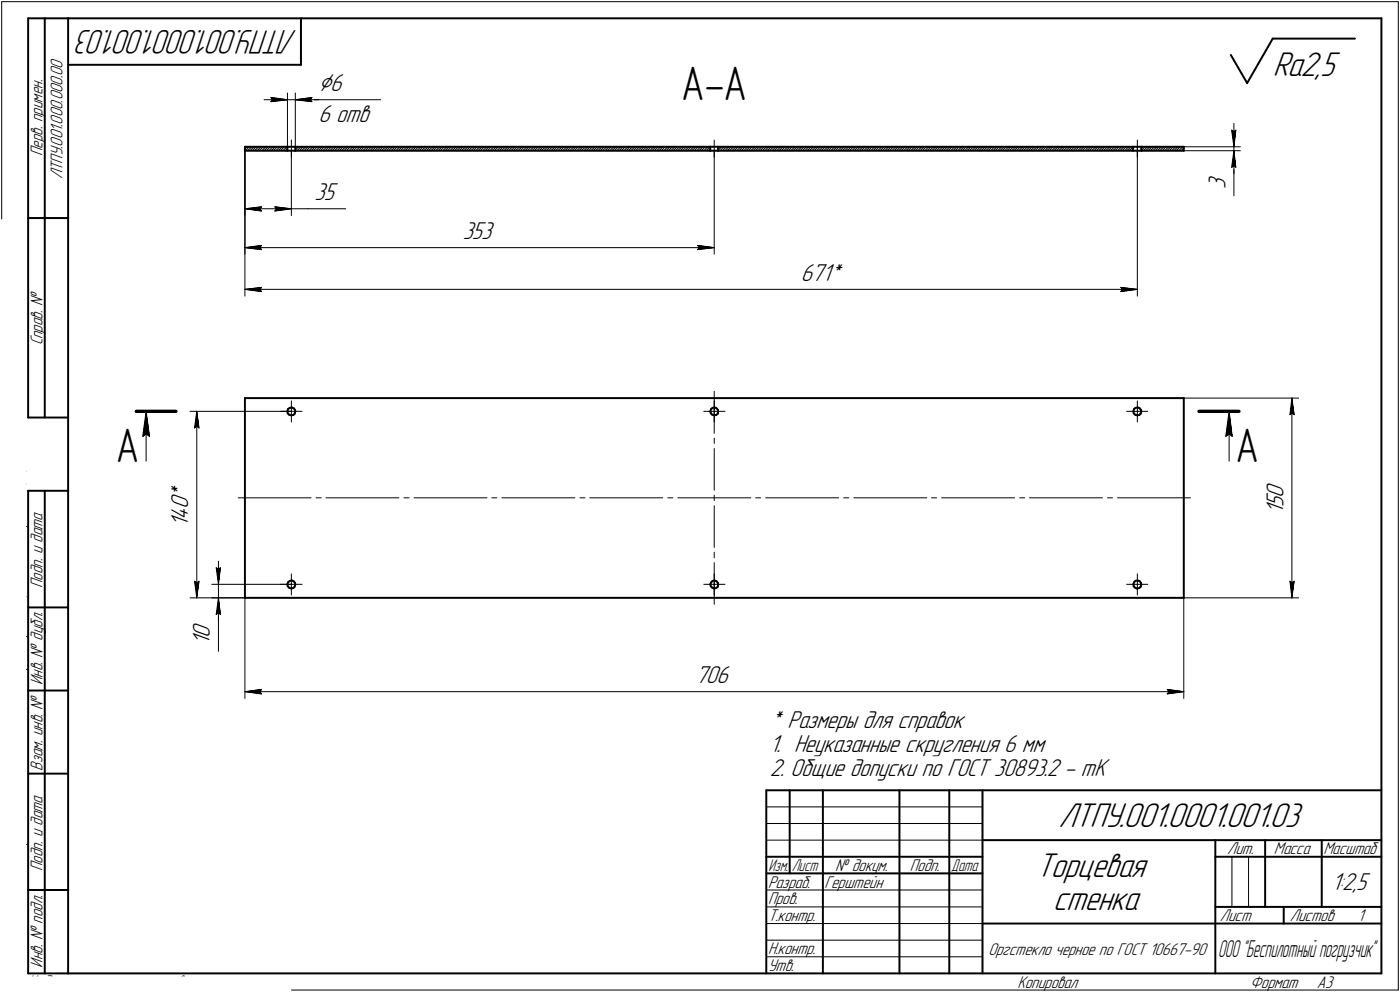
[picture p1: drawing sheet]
<svg xmlns="http://www.w3.org/2000/svg" width="421mm" height="298mm" viewBox="0 0 421 298" stroke-linecap="round" stroke-linejoin="round" font-family="sans-serif">
<defs><g id="words">
<g font-size="14.6">
<text x="204.9" y="29.9">А-А</text>
<text x="34.8" y="139">А</text>
<text x="371.6" y="139">А</text>
</g>
<g font-size="10.9">
<text x="382.8" y="22.8">Ra2,5</text>
<text x="318.3" y="248.5">ЛТПУ.001.0001.001.03</text>
<text x="311.6" y="263.5">Торцевая</text>
<text x="316.7" y="273.5">стенка</text>
</g>
<text font-size="10.8" x="89.4" y="9" transform="rotate(-180 89.4 9)">ЛТПУ.001.0001.001.03</text>
<text font-size="8.5" x="95.8" y="27.4">Ç6</text>
<g font-size="7.8">
<text x="95.8" y="36.5">6 отв</text>
<text x="368.5" y="56.9" transform="rotate(-90 368.5 56.9)">3</text>
<text x="94.6" y="60.2">35</text>
<text x="139.1" y="71.9">353</text>
<text x="240.9" y="84.5">671*</text>
<text x="56.6" y="149.9" transform="rotate(-90 56.6 149.9)">*</text>
<text x="386" y="149.7" transform="rotate(-90 386 149.7)">0</text>
<text x="56.6" y="153.1" transform="rotate(-90 56.6 153.1)">0</text>
<text x="386" y="154.6" transform="rotate(-90 386 154.6)">1</text>
<text x="386" y="152.5" transform="rotate(-90 386 152.5)">5</text>
<text x="56.6" y="158.4" transform="rotate(-90 56.6 158.4)">1</text>
<text x="56.6" y="156.3" transform="rotate(-90 56.6 156.3)">4</text>
<text x="63.1" y="191.6" transform="rotate(-90 63.1 191.6)">0</text>
<text x="63.1" y="193.8" transform="rotate(-90 63.1 193.8)">1</text>
<text x="209.2" y="205.3">706</text>
<text x="231.5" y="218.8">* Размеры для справок</text>
<text x="231.5" y="225.9">1. Неуказанные скругления 6 мм</text>
<text x="231.5" y="233.1">2. Общие допуски по ГОСТ 30893.2 - mK</text>
<text x="400.5" y="267.5">1:2,5</text>
</g>
<text font-size="7.5" x="366.3" y="287.7">ООО &quot;Беспилотный погрузчик&quot;</text>
<g font-size="5.4">
<text x="12.8" y="46.9" transform="rotate(-90 12.8 46.9)">Перв. примен.</text>
<text x="18.8" y="53.9" transform="rotate(-90 18.8 53.9)">ЛТПУ.001.000.000.00</text>
<text x="12.8" y="103.8" transform="rotate(-90 12.8 103.8)">Справ. №</text>
<text x="12.8" y="176.7" transform="rotate(-90 12.8 176.7)">Подп. и дата</text>
<text x="12.8" y="205.8" transform="rotate(-90 12.8 205.8)">Инв. № дубл.</text>
<text x="12.8" y="231.6" transform="rotate(-90 12.8 231.6)">Взам. инв. №</text>
<text x="369.1" y="256.8">Лит.</text>
<text x="383.1" y="256.8">Масса</text>
<text x="398" y="256.8">Масштаб</text>
<text x="12.8" y="261.7" transform="rotate(-90 12.8 261.7)">Подп. и дата</text>
<text x="251.2" y="261.8">№ докум.</text>
<text x="273.6" y="261.8">Подп.</text>
<text x="231" y="266.8">Разраб.</text>
<text x="248" y="266.8">Герштейн</text>
<text x="231" y="271.8">Пров.</text>
<text x="231" y="276.8">Т.контр.</text>
<text x="366.9" y="276.8">Лист</text>
<text x="387.9" y="276.8">Листов</text>
<text x="408.4" y="276.8">1</text>
<text x="7.5" y="286.7" transform="rotate(-90 7.5 286.7)">ПАС-3Dv21 Учебнаяверсия©2022ООО&quot;АСКОН-Системыпроектирования&quot;, Россия. Всеправазащищены.</text>
<text x="231" y="286.8">Н.контр.</text>
<text x="297.3" y="287.1">Оргстекло черное по ГОСТ 10667-90</text>
<text x="12.8" y="290.8" transform="rotate(-90 12.8 290.8)">Инв. № подл.</text>
<text x="231" y="291.8">Утв.</text>
<text x="8.5" y="296.7">Недлякоммерческогоиспользования</text>
<text x="306" y="296.8">Копировал</text>
<text x="376" y="296.8">Формат</text>
<text x="396" y="296.8">A3</text>
</g>
<g font-size="5.3">
<text x="231.1" y="261.8">Изм.</text>
<text x="238.1" y="261.8">Лист</text>
<text x="286.1" y="261.8">Дата</text>
</g>
</g></defs>
<g fill="none" stroke="#000" stroke-width=".59">
<path d="M8.5 5.5v120zM8.5 5.5h12zM13.5 5.5v120zM20.5 5.5v287zM20.5 5.5h395zM20.5 19.5h70zM90.5 5.5v14zM370.2 16.5l4.9 8.5zM382.8 11.6l-7.7 13.4zM382.8 11.6h24.7zM415.5 5.5v287zM73.7 44.1v1.2z"/>
<path d="M73.7 44.1h12.7zM73.7 45.3h12.7zM86.4 44.1v1.2zM86.4 44.1h2.4zM86.4 45.3h2.4zM88.8 44.1h124.8zM88.8 44.1v1.2zM88.8 45.3h124.8zM213.6 44.1v1.2zM213.6 45.3h2.4zM213.6 44.1h2.4zM216 44.1h124.8z"/>
<path d="M216 44.1v1.2zM216 45.3h124.8zM340.8 44.1v1.2zM340.8 45.3h2.4zM340.8 44.1h2.4zM343.2 45.3h12.8zM343.2 44.1h12.8zM343.2 44.1v1.2zM356 44.1v1.2zM8.5 65.5h12zM73.7 119.6h282.3zM73.7 119.6v60.1z"/>
<path d="M356 119.6v60.1zM8.5 125.5h12zM86.4 123.6l.1 .6zM86.5 124.2l.5 .4zM86.6 122.9l-.2 .7zM86.6 122.9l.5-.3zM87 124.6l.6 .2zM87.1 122.6l.6-.2zM87.6 124.8l.6-.1zM87.7 122.4l.6 .3zM88.3 122.7l.4 .5zM88.6 124.3l-.4 .4z"/>
<path d="M88.7 123.2l.1 .4zM88.8 123.6l-.2 .7zM213.6 123.6l.2 .6zM213.8 124.2l.4 .4zM213.9 122.9l-.3 .7zM213.9 122.9l.4-.3zM214.2 124.6l.6 .2zM214.3 122.6l.6-.2zM214.8 124.8l.6-.1zM214.9 122.4l.6 .3zM215.4 124.7l.5-.4zM215.5 122.7l.4 .5z"/>
<path d="M215.9 123.2l.1 .4zM216 123.6l-.1 .7zM340.9 123.6l.1 .6zM341 124.2l.4 .4zM341 122.9l-.1 .7zM341 122.9l.5-.3zM341.4 124.6l.6 .2zM341.5 122.6l.6-.2zM342 124.8l.6-.1zM342.1 122.4l.6 .3zM342.7 122.7l.5 .5zM343.1 124.3l-.5 .4z"/>
<path d="M343.2 123.2v.4zM343.2 123.6l-.1 .7zM8.5 147.5v145zM8.5 147.5h12zM13.5 147.5v145zM73.7 179.7h282.3zM86.4 175.6l.1 .6zM86.5 176.2l.5 .4zM86.6 175l-.2 .6zM86.6 175l.5-.4zM87 176.6l.6 .3zM87.1 174.6l.6-.2z"/>
<path d="M87.6 176.9l.6-.2zM87.7 174.4l.6 .3zM88.3 174.7l.4 .5zM88.6 176.3l-.4 .4zM88.7 175.2l.1 .4zM88.8 175.6l-.2 .7zM213.6 175.6l.2 .6zM213.8 176.2l.4 .4zM213.9 175l-.3 .6zM213.9 175l.4-.4zM214.2 176.6l.6 .3zM214.3 174.6l.6-.2z"/>
<path d="M214.8 176.9l.6-.2zM214.9 174.4l.6 .3zM215.4 176.7l.5-.4zM215.5 174.7l.4 .5zM215.9 175.2l.1 .4zM216 175.6l-.1 .7zM340.9 175.6l.1 .6zM341 176.2l.4 .4zM341 175l-.1 .6zM341 175l.5-.4zM341.4 176.6l.6 .3zM341.5 174.6l.6-.2z"/>
<path d="M342 176.9l.6-.2zM342.1 174.4l.6 .3zM342.7 174.7l.5 .5zM343.1 176.3l-.5 .4zM343.2 175.2v.4zM343.2 175.6l-.1 .7zM8.5 182.5h12zM8.5 207.5h12zM8.5 232.5h12zM230.5 237.5h185zM230.5 237.5v55zM237.5 237.5v25z"/>
<path d="M247.5 237.5v55zM270.5 237.5v55zM285.5 237.5v55zM295.5 237.5v55zM230.5 257.5h65zM295.5 252.5h120zM365.5 252.5v40zM365.5 257.5h15zM380.5 252.5v20zM380.5 257.5h35zM397.5 252.5v20zM8.5 267.5h12z"/>
<path d="M230.5 262.5h65zM295.5 277.5h70zM365.5 277.5h50zM365.5 272.5h50zM386.1 272.5v5zM8.5 292.5h12zM20.5 292.5h395z"/>
</g>
<g fill="none" stroke="#000" stroke-width=".3">
<path d="M.5 .5v297zM.5 .5h420zM420.5 .5v297zM79.4 30h7zM81.4 29.3l5 .7zM81.4 29.3l.6 .7zM81.4 30.6l5-.6zM82 30l-.6 .6zM86.4 27.9v16.2zM86.4 30h2.4zM88.8 30h5zM88.8 27.9v16.2z"/>
<path d="M88.8 30l5 .6zM88.8 30l5-.7zM88.8 30h7zM93.3 30l.5 .6zM93.8 30h20.7zM93.8 29.3l-.5 .7zM370.4 39.1l.7 .4zM370.4 39.1l.7 5zM371.1 39.5l.6-.4zM371.1 37.1v7zM371.7 39.1l-.6 5zM73.7 45.3v19.5z"/>
<path d="M73.7 45.3v31.1zM73.7 45.3v43.7zM73.7 45.3l1.2-1.2zM74.3 44.1l-.6 .6zM74.4 45.3l1.3-1.2zM75.2 45.3l1.2-1.2zM75.9 45.3l1.1-1.2zM76.5 45.3l1.3-1.2zM77.3 45.3l1.2-1.2zM78 45.3l1.2-1.2zM78.7 45.3l1.2-1.2zM79.4 45.3l1.2-1.2z"/>
<path d="M80.1 45.3l1.2-1.2zM80.9 45.3l1.1-1.2zM81.5 45.3l1.2-1.2zM82.2 45.3l1.2-1.2zM83 45.3l1.2-1.2zM83.7 45.3l1.1-1.2zM84.3 45.3l1.2-1.2zM85.1 45.3l1.2-1.2zM85.8 45.3l.6-.7zM87.6 42.1v5.1zM87.6 45.3v19.5zM88.8 45l1-.9z"/>
<path d="M88.8 44.4l.3-.3zM89.3 45.3l1.2-1.2zM90 45.3l1.2-1.2zM90.7 45.3l1.2-1.2zM91.4 45.3l1.2-1.2zM92.1 45.3l1.2-1.2zM92.9 45.3l1.2-1.2zM93.6 45.3l1.1-1.2zM94.2 45.3l1.2-1.2zM95.7 45.3l1.2-1.2zM96.2 44.1l-1.2 1.2zM96.4 45.3l1.1-1.2z"/>
<path d="M97.1 45.3l1.2-1.2zM97.8 45.3l1.2-1.2zM98.5 45.3l1.2-1.2zM99.2 45.3l1.2-1.2zM99.9 45.3l1.2-1.2zM100.6 45.3l1.3-1.2zM101.3 45.3l1.2-1.2zM102 45.3l1.2-1.2zM102.7 45.3l1.3-1.2zM103.5 45.3l1.1-1.2zM104.1 45.3l1.2-1.2zM104.9 45.3l1.2-1.2z"/>
<path d="M105.6 45.3l1.2-1.2zM106.3 45.3l1.1-1.2zM107 45.3l1.2-1.2zM107.7 45.3l1.2-1.2zM108.4 45.3l1.2-1.2zM109.1 45.3l1.2-1.2zM109.8 45.3l1.2-1.2zM110.5 45.3l1.3-1.2zM111.3 45.3l1.1-1.2zM111.9 45.3l1.2-1.2zM112.6 45.3l1.3-1.2zM113.4 45.3l1.2-1.2z"/>
<path d="M114 45.3l1.2-1.2zM114.7 45.3l1.3-1.2zM115.5 45.3l1.2-1.2zM116.2 45.3l1.1-1.2zM116.8 45.3l1.3-1.2zM117.6 45.3l1.2-1.2zM118.3 45.3l1.2-1.2zM119 45.3l1.2-1.2zM119.7 45.3l1.2-1.2zM120.4 45.3l1.2-1.2zM121.2 45.3l1.1-1.2zM122.5 45.3l1.2-1.2z"/>
<path d="M123 44.1l-1.2 1.2zM123.3 45.3l1.2-1.2zM124 45.3l1.1-1.2zM124.6 45.3l1.3-1.2zM125.4 45.3l1.2-1.2zM126.1 45.3l1.2-1.2zM126.7 45.3l1.3-1.2zM127.5 45.3l1.2-1.2zM128.2 45.3l1.2-1.2zM128.9 45.3l1.2-1.2zM129.6 45.3l1.2-1.2zM130.3 45.3l1.2-1.2z"/>
<path d="M131.1 45.3l1.1-1.2zM131.7 45.3l1.2-1.2zM132.4 45.3l1.2-1.2zM133.2 45.3l1.2-1.2zM133.9 45.3l1.1-1.2zM134.5 45.3l1.2-1.2zM135.3 45.3l1.2-1.2zM136 45.3l1.2-1.2zM136.7 45.3l1.2-1.2zM137.4 45.3l1.2-1.2zM138.1 45.3l1.2-1.2zM138.8 45.3l1.2-1.2z"/>
<path d="M139.5 45.3l1.2-1.2zM140.2 45.3l1.2-1.2zM140.9 45.3l1.3-1.2zM141.6 45.3l1.2-1.2zM142.3 45.3l1.2-1.2zM143.1 45.3l1.2-1.2zM143.8 45.3l1.1-1.2zM144.4 45.3l1.2-1.2zM145.2 45.3l1.2-1.2zM145.9 45.3l1.2-1.2zM146.6 45.3l1.1-1.2zM147.3 45.3l1.2-1.2z"/>
<path d="M148 45.3l1.2-1.2zM148.7 45.3l1.2-1.2zM149.4 45.3l1.2-1.2zM150.1 45.3l1.2-1.2zM150.8 45.3l1.3-1.2zM151.6 45.3l1.1-1.2zM152.2 45.3l1.2-1.2zM152.9 45.3l1.3-1.2zM153.7 45.3l1.2-1.2zM154.3 45.3l1.2-1.2zM155 45.3l1.3-1.2zM155.8 45.3l1.2-1.2z"/>
<path d="M156.5 45.3l1.1-1.2zM157.2 45.3l1.2-1.2zM157.9 45.3l1.2-1.2zM158.6 45.3l1.2-1.2zM159.3 45.3l1.2-1.2zM160 45.3l1.2-1.2zM160.7 45.3l1.2-1.2zM161.5 45.3l1.1-1.2zM162.1 45.3l1.2-1.2zM162.8 45.3l1.3-1.2zM163.6 45.3l1.2-1.2zM164.3 45.3l1.1-1.2z"/>
<path d="M164.9 45.3l1.3-1.2zM165.7 45.3l1.2-1.2zM166.4 45.3l1.2-1.2zM167 45.3l1.3-1.2zM167.8 45.3l1.2-1.2zM168.5 45.3l1.2-1.2zM169.2 45.3l1.2-1.2zM169.9 45.3l1.2-1.2zM170.6 45.3l1.2-1.2zM171.4 45.3l1.2-1.2zM172 45.3l1.2-1.2zM172.7 45.3l1.2-1.2z"/>
<path d="M173.5 45.3l1.2-1.2zM174.2 45.3l1.1-1.2zM174.8 45.3l1.3-1.2zM175.6 45.3l1.2-1.2zM176.3 45.3l1.2-1.2zM177 45.3l1.2-1.2zM177.7 45.3l1.2-1.2zM178.4 45.3l1.2-1.2zM179.1 45.3l1.2-1.2zM179.8 45.3l1.2-1.2zM180.5 45.3l1.2-1.2zM181.2 45.3l1.3-1.2z"/>
<path d="M181.9 45.3l1.2-1.2zM182.6 45.3l1.2-1.2zM183.4 45.3l1.2-1.2zM184.1 45.3l1.2-1.2zM184.7 45.3l1.2-1.2zM185.5 45.3l1.2-1.2zM186.2 45.3l1.2-1.2zM186.9 45.3l1.1-1.2zM187.6 45.3l1.2-1.2zM188.3 45.3l1.2-1.2zM189 45.3l1.2-1.2zM189.7 45.3l1.2-1.2z"/>
<path d="M190.4 45.3l1.2-1.2zM191.1 45.3l1.3-1.2zM191.9 45.3l1.1-1.2zM192.5 45.3l1.2-1.2zM193.2 45.3l1.3-1.2zM194 45.3l1.2-1.2zM194.6 45.3l1.2-1.2zM195.4 45.3l1.2-1.2zM196.1 45.3l1.2-1.2zM196.8 45.3l1.2-1.2zM197.5 45.3l1.2-1.2zM198.2 45.3l1.2-1.2z"/>
<path d="M198.9 45.3l1.2-1.2zM199.6 45.3l1.2-1.2zM200.3 45.3l1.2-1.2zM201 45.3l1.3-1.2zM201.8 45.3l1.1-1.2zM202.4 45.3l1.2-1.2zM203.1 45.3l1.3-1.2zM203.9 45.3l1.2-1.2zM204.6 45.3l1.1-1.2zM205.2 45.3l1.3-1.2zM206 45.3l1.2-1.2zM206.7 45.3l1.2-1.2z"/>
<path d="M207.4 45.3l1.2-1.2zM208.1 45.3l1.2-1.2zM208.8 45.3l1.2-1.2zM209.5 45.3l1.2-1.2zM210.2 45.3l1.2-1.2zM210.9 45.3l1.2-1.2zM211.7 45.3l1.2-1.2zM212.3 45.3l1.2-1.2zM213.6 44.7l-.6 .6zM214.8 42.1v5.1zM214.8 45.3v31.1zM216 45.1l1.1-1z"/>
<path d="M216 44.4l.4-.3zM217.3 45.3l1.2-1.2zM217.8 44.1l-1.2 1.2zM218 45.3l1.2-1.2zM218.7 45.3l1.2-1.2zM219.4 45.3l1.2-1.2zM220.1 45.3l1.2-1.2zM220.8 45.3l1.2-1.2zM221.6 45.3l1.2-1.2zM223.4 44.1l-1.2 1.2zM223.7 45.3l1.2-1.2zM224.1 44.1l-1.2 1.2z"/>
<path d="M224.4 45.3l1.2-1.2zM225 45.3l1.2-1.2zM225.8 45.3l1.2-1.2zM226.5 45.3l1.2-1.2zM227.2 45.3l1.2-1.2zM227.9 45.3l1.2-1.2zM229.3 45.3l1.2-1.2zM229.8 44.1l-1.2 1.2zM230 45.3l1.2-1.2zM230.7 45.3l1.2-1.2zM231.4 45.3l1.3-1.2zM232.2 45.3l1.1-1.2z"/>
<path d="M232.8 45.3l1.2-1.2zM233.6 45.3l1.2-1.2zM234.3 45.3l1.2-1.2zM235.7 45.3l1.2-1.2zM236.1 44.1l-1.2 1.2zM236.4 45.3l1.2-1.2zM237.1 45.3l1.2-1.2zM239 44.1l-1.2 1.2zM239.2 45.3l1.3-1.2zM239.7 44.1l-1.2 1.2zM239.9 45.3l1.2-1.2zM240.6 45.3l1.2-1.2z"/>
<path d="M241.3 45.3l1.3-1.2zM242.1 45.3l1.1-1.2zM242.7 45.3l1.2-1.2zM243.4 45.3l1.3-1.2zM245.4 44.1l-1.2 1.2zM245.5 45.3l1.3-1.2zM246 44.1l-1.1 1.2zM246.3 45.3l1.2-1.2zM247 45.3l1.2-1.2zM247.7 45.3l1.2-1.2zM248.4 45.3l1.2-1.2zM249.1 45.3l1.2-1.2z"/>
<path d="M249.9 45.3l1.1-1.2zM251.7 44.1l-1.2 1.2zM252 45.3l1.2-1.2zM252.4 44.1l-1.2 1.2zM252.6 45.3l1.2-1.2zM253.3 45.3l1.3-1.2zM254.1 45.3l1.2-1.2zM254.8 45.3l1.1-1.2zM255.4 45.3l1.3-1.2zM256.9 45.3l1.2-1.2zM257.4 44.1l-1.2 1.2zM257.6 45.3l1.2-1.2z"/>
<path d="M258.3 45.3l1.2-1.2zM259.8 45.3l1.1-1.2zM260.2 44.1l-1.2 1.2zM260.4 45.3l1.2-1.2zM261.1 45.3l1.2-1.2zM263.1 44.1l-1.2 1.2zM263.2 45.3l1.2-1.2zM263.7 44.1l-1.1 1.2zM264 45.3l1.2-1.2zM264.7 45.3l1.2-1.2zM265.3 45.3l1.3-1.2zM266.1 45.3l1.2-1.2z"/>
<path d="M266.8 45.3l1.2-1.2zM267.5 45.3l1.2-1.2zM269.4 44.1l-1.2 1.2zM269.6 45.3l1.2-1.2zM270.1 44.1l-1.2 1.2zM270.3 45.3l1.2-1.2zM271 45.3l1.2-1.2zM271.8 45.3l1.2-1.2zM272.5 45.3l1.1-1.2zM273.1 45.3l1.2-1.2zM273.9 45.3l1.2-1.2zM275.8 44.1l-1.2 1.2z"/>
<path d="M276 45.3l1.2-1.2zM276.4 44.1l-1.1 1.2zM276.7 45.3l1.2-1.2zM277.4 45.3l1.2-1.2zM278.1 45.3l1.2-1.2zM278.8 45.3l1.2-1.2zM279.5 45.3l1.3-1.2zM280.2 45.3l1.2-1.2zM281.6 45.3l1.3-1.2zM282.1 44.1l-1.2 1.2zM282.4 45.3l1.1-1.2zM283 45.3l1.2-1.2z"/>
<path d="M283.7 45.3l1.3-1.2zM284.5 45.3l1.2-1.2zM285.2 45.3l1.1-1.2zM285.9 45.3l1.2-1.2zM286.6 45.3l1.2-1.2zM288 45.3l1.2-1.2zM288.5 44.1l-1.2 1.2zM288.7 45.3l1.2-1.2zM289.4 45.3l1.2-1.2zM290.8 45.3l1.2-1.2zM291.3 44.1l-1.1 1.2zM291.5 45.3l1.3-1.2z"/>
<path d="M292.3 45.3l1.2-1.2zM292.9 45.3l1.2-1.2zM293.6 45.3l1.3-1.2zM294.4 45.3l1.2-1.2zM295.1 45.3l1.1-1.2zM295.7 45.3l1.3-1.2zM297.2 45.3l1.2-1.2zM297.7 44.1l-1.2 1.2zM297.9 45.3l1.2-1.2zM298.6 45.3l1.2-1.2zM299.3 45.3l1.2-1.2zM300.1 45.3l1.1-1.2z"/>
<path d="M300.7 45.3l1.2-1.2zM301.4 45.3l1.2-1.2zM303.4 44.1l-1.2 1.2zM303.5 45.3l1.3-1.2zM304 44.1l-1.1 1.2zM304.3 45.3l1.2-1.2zM305 45.3l1.2-1.2zM305.6 45.3l1.3-1.2zM306.4 45.3l1.2-1.2zM307.1 45.3l1.2-1.2zM307.8 45.3l1.2-1.2zM308.5 45.3l1.2-1.2z"/>
<path d="M309.9 45.3l1.2-1.2zM310.4 44.1l-1.2 1.2zM310.6 45.3l1.2-1.2zM311.3 45.3l1.2-1.2zM312.8 45.3l1.1-1.2zM313.3 44.1l-1.2 1.2zM313.4 45.3l1.2-1.2zM314.2 45.3l1.2-1.2zM314.9 45.3l1.2-1.2zM316.3 45.3l1.2-1.2zM316.7 44.1l-1.1 1.2zM317 45.3l1.2-1.2z"/>
<path d="M317.7 45.3l1.2-1.2zM319.1 45.3l1.2-1.2zM319.6 44.1l-1.2 1.2zM319.8 45.3l1.3-1.2zM320.5 45.3l1.2-1.2zM321.2 45.3l1.2-1.2zM321.9 45.3l1.3-1.2zM322.7 45.3l1.1-1.2zM323.3 45.3l1.2-1.2zM325.3 44.1l-1.2 1.2zM325.5 45.3l1.1-1.2zM326 44.1l-1.2 1.2z"/>
<path d="M326.2 45.3l1.2-1.2zM326.9 45.3l1.2-1.2zM327.6 45.3l1.2-1.2zM328.3 45.3l1.2-1.2zM329 45.3l1.2-1.2zM329.7 45.3l1.3-1.2zM331.6 44.1l-1.1 1.2zM331.8 45.3l1.3-1.2zM332.3 44.1l-1.2 1.2zM332.6 45.3l1.2-1.2zM333.2 45.3l1.2-1.2zM333.9 45.3l1.3-1.2z"/>
<path d="M334.7 45.3l1.2-1.2zM335.4 45.3l1.1-1.2zM336.1 45.3l1.2-1.2zM338 44.1l-1.2 1.2zM338.2 45.3l1.2-1.2zM338.7 44.1l-1.2 1.2zM338.9 45.3l1.2-1.2zM339.6 45.3l1.2-1.2zM340.8 44.8l-.4 .5zM342.1 42.1v5.1zM342.1 44.1v44.9zM343.2 45.2l1.1-1.1z"/>
<path d="M343.2 44.5l.5-.4zM343.8 45.3l1.3-1.2zM344.6 45.3l1.2-1.2zM345.3 45.3l1.2-1.2zM345.9 45.3l1.3-1.2zM347.4 45.3l1.2-1.2zM347.9 44.1l-1.2 1.2zM348.1 45.3l1.2-1.2zM348.8 45.3l1.2-1.2zM350.3 45.3l1.2-1.2zM350.7 44.1l-1.2 1.2zM350.9 45.3l1.2-1.2z"/>
<path d="M351.6 45.3l1.2-1.2zM353.6 44.1l-1.2 1.2zM353.7 45.3l1.2-1.2zM354.2 44.1l-1.1 1.2zM354.5 45.3l1.2-1.2zM355.2 45.3l.8-.9zM356 45.1l-.1 .2zM356 45.3h17zM356 44.1h17zM370.4 50.3l.7-.5zM371.1 45.3v5zM371.1 50.3v8.5z"/>
<path d="M371.1 45.3l-.7 5zM371.1 49.8l.6 .5zM371.1 45.3l.6 5zM371.1 45.3v6.9zM371.1 44.1v1.2zM73.7 62.7l5-.6zM73.7 62.7l5 .7zM73.7 62.7h13.9zM73.7 74.4l5-.7zM73.7 74.4l5 .6zM73.7 74.4h141.1zM78.1 62.7l.6 .7z"/>
<path d="M78.1 74.4l.6 .6zM78.7 62.1l-.6 .6zM78.7 73.7l-.6 .7zM82.6 63.4l5-.7zM82.6 62.1l.5 .6zM82.6 62.1l5 .6zM83.1 62.7l-.5 .7zM87.6 62.7h5zM92.6 62.7h11.4zM209.8 75l5-.6zM209.8 73.7l.5 .7zM209.8 73.7l5 .7z"/>
<path d="M210.3 74.4l-.5 .6zM73.7 87l5-.6zM73.7 87l5 .6zM73.7 87h268.4zM78.1 87l.6 .6zM78.7 86.4l-.6 .6zM337.1 87.6l5-.6zM337.1 86.4l.5 .6zM337.1 86.4l5 .6zM337.6 87l-.5 .6zM214.8 117.6v12.6zM356 119.6h34.6z"/>
<path d="M388.5 119.6l.7 5zM388.5 119.6l-.6 5zM388.5 119.6v60.1zM42.9 131.1l1-.7zM43.9 123.6l1.1 7.5zM43.9 130.4l1.1 .7zM43.9 123.6l-1 7.5zM43.9 123.6v15zM57.1 123.6h30.5zM58.5 128.6l.7-.5zM59.2 123.6l.7 5zM59.2 128.1l.7 .5z"/>
<path d="M59.2 123.6l-.7 5zM59.2 123.6v56.1zM84.4 123.6h3.2zM87.6 123.6v3.2zM87.6 120.5v3.1zM87.6 123.6h3.2zM211.7 123.6h3.1zM214.8 123.6v3.2zM214.8 120.5v3.1zM214.8 123.6h3.2zM214.8 134.8v12.5zM214.8 131.7v1.6z"/>
<path d="M338.8 123.6h3.3zM342.1 123.6v3.2zM342.1 120.5v3.1zM342.1 123.6h3.1zM368.6 131.1l1.1-.7zM369.7 123.6l.9 7.5zM369.7 130.4l.9 .7zM369.7 123.6l-1.1 7.5zM369.7 123.6v15zM387.9 124.6l.6-.5zM388.5 124.1l.7 .5zM71.6 149.6h22z"/>
<path d="M95.1 149.6h1.5zM98 149.6h22zM121.5 149.6h1.5zM124.5 149.6h22zM147.9 149.6h1.5zM151 149.6h21.9zM174.4 149.6h1.5zM177.4 149.6h21.9zM200.8 149.6h1.6zM203.9 149.6h21.9zM214.8 152v12.5zM214.8 148.8v1.7z"/>
<path d="M227.2 149.6h1.6zM230.3 149.6h21.9zM253.7 149.6h1.6zM256.8 149.6h21.9zM280.2 149.6h1.5zM283.2 149.6h21.9zM306.7 149.6h1.5zM309.6 149.6h22zM333.1 149.6h1.5zM336.1 149.6h22zM57.1 179.7h16.6zM58.5 174.7l.7 5z"/>
<path d="M58.5 174.7l.7 .5zM59.2 175.2l.7-.5zM59.9 174.7l-.7 5zM63.7 179.7h10zM63.7 175.6h23.9zM65 170.6l.7 .5zM65 170.6l.7 5zM65.7 179.7v5zM65.7 179.7l-.7 5zM65.7 179.7l.6 5zM65.7 179.7v6.9zM65.7 171.1l.6-.5z"/>
<path d="M65.7 168.7v6.9zM65.7 175.6v4.1zM66.3 170.6l-.6 5zM73.7 179.7v30.2zM84.4 175.6h3.2zM87.6 175.6v3.2zM87.6 172.5v3.1zM87.6 175.6h3.2zM211.7 175.6h3.1zM214.8 175.6v3.2zM214.8 172.5v3.1zM214.8 175.6h3.2z"/>
<path d="M214.8 169.1v12.5zM214.8 165.9v1.7zM338.8 175.6h3.3zM342.1 175.6v3.2zM342.1 172.5v3.1zM342.1 175.6h3.1zM356 179.7v30.2zM356 179.7h34.6zM387.9 174.7l.6 5zM387.9 174.7l.6 .5zM388.5 175.2l.7-.5zM389.2 174.7l-.7 5z"/>
<path d="M65 184.7l.7-.6zM65.7 184.7v11zM65.7 184.1l.6 .6zM73.7 207.9l5-.7zM73.7 207.9l5 .6zM73.7 207.9h282.3zM78.1 207.9l.6 .6zM78.7 207.2l-.6 .7zM351 208.5l5-.6zM351 207.2l.5 .7zM351 207.2l5 .7zM351.5 207.9l-.5 .6z"/>
<path d="M230.5 247.5h65zM230.5 252.5h65zM230.5 242.5h65zM370.5 257.5v15zM375.5 257.5v15zM230.5 267.5h65zM230.5 272.5h65zM230.5 277.5h65zM.5 297.5h420zM230.5 282.5h65zM230.5 287.5h65z"/>
</g>
<path d="M41 123.6h11.9zM360.6 123.6h12z" fill="none" stroke="#000" stroke-width="1"/>
<g fill="#fff" stroke="#fff" stroke-width=".3">
<path d="M209.1 199.7h11.4zM209.1 199.8h11.4zM209.1 199.9h11.4zM209.1 200h11.4zM209.1 200.1h11.4zM209.1 200.2h11.4zM209.1 200.2h11.4zM209.1 200.3h11.4zM209.1 200.4h11.4zM209.1 200.5h11.4zM209.1 200.6h11.4zM209.1 200.7h11.4zM209.1 200.7h11.4zM209.1 200.8h11.4zM209.1 200.9h11.4zM209.1 201h11.4zM209.1 201.1h11.4zM209.1 201.2h11.4zM209.1 201.3h11.4zM209.1 201.3h11.4zM209.1 201.4h11.4zM209.1 201.5h11.4zM209.1 201.6h11.4zM209.1 201.7h11.4zM209.1 201.8h11.4zM209.1 201.8h11.4zM209.1 201.9h11.4zM209.1 202h11.4zM209.1 202.1h11.4zM209.1 202.2h11.4zM209.1 202.3h11.4zM209.1 202.4h11.4zM209.1 202.4h11.4zM209.1 202.5h11.4zM209.1 202.6h11.4zM209.1 202.7h11.4zM209.1 202.8h11.4zM209.1 202.9h11.4zM209.1 202.9h11.4zM209.1 203h11.4zM209.1 203.1h11.4zM209.1 203.2h11.4zM209.1 203.3h11.4zM209.1 203.4h11.4zM209.1 203.5h11.4zM209.1 203.5h11.4zM209.1 203.6h11.4zM209.1 203.7h11.4zM209.1 203.8h11.4zM209.1 203.9h11.4zM209.1 204h11.4zM209.1 204h11.4zM209.1 204.1h11.4zM209.1 204.2h11.4zM209.1 204.3h11.4zM209.1 204.4h11.4zM209.1 204.5h11.4zM209.1 204.6h11.4zM209.1 204.6h11.4zM209.1 204.7h11.4zM209.1 204.8h11.4zM209.1 204.9h11.4zM209.1 205h11.4zM209.1 205.1h11.4zM209.1 205.1h11.4zM209.1 205.2h11.4zM209.1 205.3h11.4zM209.1 205.4h11.4zM209.1 205.5h11.4zM209.1 205.6h11.4zM209.1 205.7h11.4zM209.1 205.7h11.4zM209.1 205.8h11.4zM209.1 205.9h11.4zM209.1 206h11.4zM209.1 206.1h11.4zM209.1 206.2h11.4zM209.1 206.2h11.4zM209.1 206.3h11.4zM209.1 206.4h11.4zM209.1 206.5h11.4zM209.1 206.6h11.4zM209.1 206.7h11.4zM209.1 206.8h11.4z"/>
<path d="M78.5 206.8h.7zM77.7 206.8h1.5zM77 206.9h2.2zM76.2 207h3zM75.4 207.1h3.8zM75.3 207.2h3.9zM75.1 207.3h4.1zM74.8 207.3h4.4zM74.7 207.4h4.5zM74.5 207.5h4.7zM74.3 207.6h4.9zM74.1 207.7h5.1zM73.9 207.8h5.3zM73.7 207.9h5.5zM73.9 207.9h5.3zM74.1 208h5.1zM74.3 208.1h4.9zM74.5 208.2h4.7zM74.7 208.3h4.5zM74.8 208.4h4.4zM75.1 208.4h4.1zM75.3 208.5h3.9zM75.4 208.6h3.8zM76.1 208.7h3.1zM76.7 208.8h2.5zM77.3 208.9h1.9zM78 209h1.2zM78.6 209h.6z"/>
<path d="M350.5 206.8h.8zM350.5 206.8h1.5zM350.5 206.9h2.3zM350.5 207h3.1zM350.5 207.1h3.7zM350.5 207.2h4zM350.5 207.3h4.2zM350.5 207.3h4.3zM350.5 207.4h4.6zM350.5 207.5h4.8zM350.5 207.6h4.9zM350.5 207.7h5.2zM350.5 207.8h5.4zM350.5 207.9h5.5zM350.5 207.9h5.4zM350.5 208h5.2zM350.5 208.1h4.9zM350.5 208.2h4.8zM350.5 208.3h4.6zM350.5 208.4h4.3zM350.5 208.4h4.2zM350.5 208.5h4zM350.5 208.6h3.7zM350.5 208.7h3.2zM350.5 208.8h2.6zM350.5 208.9h1.9zM350.5 209h1.3zM350.5 209h.7z"/>
<path d="M380.4 144.7h7.2zM380.4 144.8h7.2zM380.4 144.9h7.2zM380.4 144.9h7.2zM380.4 145h7.2zM380.4 145.1h7.2zM380.4 145.2h7.2zM380.4 145.3h7.2zM380.4 145.4h7.2zM380.4 145.5h7.2zM380.4 145.5h7.2zM380.4 145.6h7.2zM380.4 145.7h7.2zM380.4 145.8h7.2zM380.4 145.9h7.2zM380.4 146h7.2zM380.4 146h7.2zM380.4 146.1h7.2zM380.4 146.2h7.2zM380.4 146.3h7.2zM380.4 146.4h7.2zM380.4 146.5h7.2zM380.4 146.6h7.2zM380.4 146.6h7.2zM380.4 146.7h7.2zM380.4 146.8h7.2zM380.4 146.9h7.2zM380.4 147h7.2zM380.4 147.1h7.2zM380.4 147.2h7.2zM380.4 147.2h7.2zM380.4 147.3h7.2zM380.4 147.4h7.2zM380.4 147.5h7.2zM380.4 147.6h7.2zM380.4 147.7h7.2zM380.4 147.7h7.2zM380.4 147.8h7.2zM380.4 147.9h7.2zM380.4 148h7.2zM380.4 148.1h7.2zM380.4 148.2h7.2zM380.4 148.3h7.2zM380.4 148.3h7.2zM380.4 148.4h7.2zM380.4 148.5h7.2zM380.4 148.6h7.2zM380.4 148.7h7.2zM380.4 148.8h7.2zM380.4 148.8h7.2zM380.4 148.9h7.2zM380.4 149h7.2zM380.4 149.1h7.2zM380.4 149.2h7.2zM380.4 149.3h7.2zM380.4 149.4h7.2zM380.4 149.4h7.2zM380.4 149.5h7.2zM380.4 149.6h7.2zM380.4 149.7h7.2zM380.4 149.8h7.2zM380.4 149.9h7.2zM380.4 149.9h7.2zM380.4 150h7.2zM380.4 150.1h7.2zM380.4 150.2h7.2zM380.4 150.3h7.2zM380.4 150.4h7.2zM380.4 150.5h7.2zM380.4 150.5h7.2zM380.4 150.6h7.2zM380.4 150.7h7.2zM380.4 150.8h7.2zM380.4 150.9h7.2zM380.4 151h7.2zM380.4 151h7.2zM380.4 151.1h7.2zM380.4 151.2h7.2zM380.4 151.3h7.2zM380.4 151.4h7.2zM380.4 151.5h7.2zM380.4 151.6h7.2zM380.4 151.6h7.2zM380.4 151.7h7.2zM380.4 151.8h7.2zM380.4 151.9h7.2zM380.4 152h7.2zM380.4 152.1h7.2zM380.4 152.1h7.2zM380.4 152.2h7.2zM380.4 152.3h7.2zM380.4 152.4h7.2zM380.4 152.5h7.2zM380.4 152.6h7.2zM380.4 152.7h7.2zM380.4 152.7h7.2zM380.4 152.8h7.2zM380.4 152.9h7.2zM380.4 153h7.2zM380.4 153.1h7.2zM380.4 153.2h7.2zM380.4 153.2h7.2zM380.4 153.3h7.2zM380.4 153.4h7.2zM380.4 153.5h7.2zM380.4 153.6h7.2zM380.4 153.7h7.2zM380.4 153.8h7.2zM380.4 153.8h7.2zM380.4 153.9h7.2zM380.4 154h7.2zM380.4 154.1h7.2zM380.4 154.2h7.2zM380.4 154.3h7.2zM380.4 154.3h7.2zM380.4 154.4h7.2zM380.4 154.5h7.2z"/>
<path d="M387.3 174.2h2.5zM387.4 174.2h2.4zM387.4 174.3h2.4zM387.4 174.4h2.4zM387.4 174.5h2.4zM387.4 174.6h2.4zM387.4 174.7h2.4zM387.4 174.8h2.4zM387.5 174.8h2.2zM387.5 174.9h2.2zM387.5 175h2.2zM387.5 175.1h2.2zM387.5 175.2h2.2zM387.5 175.3h2.2zM387.5 175.3h2.2zM387.6 175.4h2zM387.6 175.5h2zM387.6 175.6h2zM387.6 175.7h2zM387.6 175.8h2zM387.6 175.9h2zM387.6 175.9h2zM387.6 176h2zM387.7 176.1h1.9zM387.7 176.2h1.9zM387.7 176.3h1.9zM387.7 176.4h1.9zM387.7 176.4h1.9zM387.7 176.5h1.9zM387.7 176.6h1.9zM387.8 176.7h1.7zM387.8 176.8h1.7zM387.8 176.9h1.7zM387.8 177h1.7zM387.8 177h1.7zM387.8 177.1h1.7zM387.8 177.2h1.7zM387.9 177.3h1.5zM387.9 177.4h1.5zM387.9 177.5h1.5zM387.9 177.5h1.5zM387.9 177.6h1.5zM387.9 177.7h1.5zM387.9 177.8h1.5zM387.9 177.9h1.4zM387.9 178h1.4zM387.9 178.1h1.4zM388 178.1h1.2zM388 178.2h1.2zM388 178.3h1.1zM388.1 178.4h1zM388.1 178.5h.9zM388.2 178.6h.8zM388.2 178.6h.8zM388.2 178.7h.8zM388.3 178.8h.7zM388.3 178.9h.6zM388.3 179h.6zM388.4 179.1h.4zM388.4 179.2h.4zM388.5 179.2h.3zM388.5 179.3h.2zM388.5 179.4h.2z"/>
<path d="M388.5 119.9h.2zM388.5 120h.2zM388.5 120.1h.3zM388.4 120.1h.4zM388.4 120.2h.4zM388.3 120.3h.6zM388.3 120.4h.6zM388.3 120.5h.7zM388.2 120.6h.8zM388.2 120.6h.8zM388.2 120.7h.8zM388.1 120.8h.9zM388.1 120.9h1zM388 121h1.1zM388 121.1h1.2zM388 121.2h1.2zM387.9 121.2h1.4zM387.9 121.3h1.4zM387.9 121.4h1.4zM387.9 121.5h1.5zM387.9 121.6h1.5zM387.9 121.7h1.5zM387.9 121.8h1.5zM387.9 121.8h1.5zM387.9 121.9h1.5zM387.9 122h1.5zM387.8 122.1h1.7zM387.8 122.2h1.7zM387.8 122.3h1.7zM387.8 122.3h1.7zM387.8 122.4h1.7zM387.8 122.5h1.7zM387.8 122.6h1.7zM387.7 122.7h1.9zM387.7 122.8h1.9zM387.7 122.9h1.9zM387.7 122.9h1.9zM387.7 123h1.9zM387.7 123.1h1.9zM387.7 123.2h1.9zM387.6 123.3h2zM387.6 123.4h2zM387.6 123.4h2zM387.6 123.5h2zM387.6 123.6h2zM387.6 123.7h2zM387.6 123.8h2zM387.6 123.9h2zM387.5 124h2.2zM387.5 124h2.2zM387.5 124.1h2.2zM387.5 124.2h2.2zM387.5 124.3h2.2zM387.5 124.4h2.2zM387.5 124.5h2.2zM387.4 124.5h2.4zM387.4 124.6h2.4zM387.4 124.7h2.4zM387.4 124.8h2.4zM387.4 124.9h2.4zM387.4 125h2.4zM387.4 125.1h2.4z"/>
<path d="M57.6 186.6h7.1zM57.6 186.7h7.1zM57.6 186.8h7.1zM57.6 186.9h7.1zM57.6 186.9h7.1zM57.6 187h7.1zM57.6 187.1h7.1zM57.6 187.2h7.1zM57.6 187.3h7.1zM57.6 187.4h7.1zM57.6 187.5h7.1zM57.6 187.5h7.1zM57.6 187.6h7.1zM57.6 187.7h7.1zM57.6 187.8h7.1zM57.6 187.9h7.1zM57.6 188h7.1zM57.6 188h7.1zM57.6 188.1h7.1zM57.6 188.2h7.1zM57.6 188.3h7.1zM57.6 188.4h7.1zM57.6 188.5h7.1zM57.6 188.6h7.1zM57.6 188.6h7.1zM57.6 188.7h7.1zM57.6 188.8h7.1zM57.6 188.9h7.1zM57.6 189h7.1zM57.6 189.1h7.1zM57.6 189.1h7.1zM57.6 189.2h7.1zM57.6 189.3h7.1zM57.6 189.4h7.1zM57.6 189.5h7.1zM57.6 189.6h7.1zM57.6 189.7h7.1zM57.6 189.7h7.1zM57.6 189.8h7.1zM57.6 189.9h7.1zM57.6 190h7.1zM57.6 190.1h7.1zM57.6 190.2h7.1zM57.6 190.2h7.1zM57.6 190.3h7.1zM57.6 190.4h7.1zM57.6 190.5h7.1zM57.6 190.6h7.1zM57.6 190.7h7.1zM57.6 190.8h7.1zM57.6 190.8h7.1zM57.6 190.9h7.1zM57.6 191h7.1zM57.6 191.1h7.1zM57.6 191.2h7.1zM57.6 191.3h7.1zM57.6 191.3h7.1zM57.6 191.4h7.1zM57.6 191.5h7.1zM57.6 191.6h7.1zM57.6 191.7h7.1zM57.6 191.8h7.1zM57.6 191.9h7.1zM57.6 191.9h7.1zM57.6 192h7.1zM57.6 192.1h7.1zM57.6 192.2h7.1zM57.6 192.3h7.1zM57.6 192.4h7.1zM57.6 192.4h7.1zM57.6 192.5h7.1zM57.6 192.6h7.1zM57.6 192.7h7.1zM57.6 192.8h7.1zM57.6 192.9h7.1zM57.6 193h7.1zM57.6 193h7.1zM57.6 193.1h7.1zM57.6 193.2h7.1zM57.6 193.3h7.1zM57.6 193.4h7.1zM57.6 193.5h7.1zM57.6 193.5h7.1zM57.6 193.6h7.1z"/>
<path d="M65.6 179.9h.3zM65.6 180h.3zM65.5 180.1h.4zM65.5 180.2h.5zM65.4 180.3h.6zM65.4 180.3h.6zM65.4 180.4h.6zM65.4 180.5h.6zM65.4 180.6h.7zM65.3 180.7h.8zM65.3 180.8h.8zM65.2 180.8h1zM65.2 180.9h1zM65.2 181h1.1zM65.1 181.1h1.2zM65.1 181.2h1.2zM65 181.3h1.4zM65 181.4h1.4zM64.9 181.4h1.5zM64.9 181.5h1.6zM64.9 181.6h1.6zM64.9 181.7h1.6zM64.9 181.8h1.6zM64.9 181.9h1.6zM64.9 181.9h1.6zM64.9 182h1.6zM64.9 182.1h1.6zM64.9 182.2h1.6zM64.9 182.3h1.6zM64.9 182.4h1.6zM64.9 182.5h1.6zM64.9 182.5h1.6zM64.9 182.6h1.6zM64.8 182.7h1.8zM64.8 182.8h1.8zM64.8 182.9h1.8zM64.8 183h1.8zM64.8 183h1.8zM64.8 183.1h1.8zM64.8 183.2h1.8zM64.7 183.3h1.9zM64.7 183.4h2zM64.7 183.5h2zM64.7 183.6h2zM64.7 183.6h2zM64.7 183.7h2zM64.7 183.8h2zM64.7 183.9h2zM64.6 184h2.2zM64.6 184.1h2.2zM64.6 184.1h2.2zM64.6 184.2h2.2zM64.6 184.3h2.2zM64.6 184.4h2.2zM64.6 184.5h2.2zM64.5 184.6h2.4zM64.5 184.7h2.4zM64.5 184.7h2.4zM64.5 184.8h2.4zM64.5 184.9h2.4zM64.5 185h2.4zM64.5 185.1h2.4z"/>
<path d="M64.4 170.2h2.5zM64.5 170.3h2.4zM64.5 170.3h2.4zM64.5 170.4h2.4zM64.5 170.5h2.4zM64.5 170.6h2.4zM64.5 170.7h2.4zM64.5 170.8h2.4zM64.6 170.9h2.2zM64.6 170.9h2.2zM64.6 171h2.2zM64.6 171.1h2.2zM64.6 171.2h2.2zM64.6 171.3h2.2zM64.6 171.4h2.2zM64.7 171.4h2zM64.7 171.5h2zM64.7 171.6h2zM64.7 171.7h2zM64.7 171.8h2zM64.7 171.9h2zM64.7 172h2zM64.8 172h1.8zM64.8 172.1h1.8zM64.8 172.2h1.8zM64.8 172.3h1.8zM64.8 172.4h1.8zM64.8 172.5h1.8zM64.8 172.6h1.8zM64.9 172.6h1.6zM64.9 172.7h1.6zM64.9 172.8h1.6zM64.9 172.9h1.6zM64.9 173h1.6zM64.9 173.1h1.6zM64.9 173.1h1.6zM64.9 173.2h1.6zM64.9 173.3h1.6zM64.9 173.4h1.6zM64.9 173.5h1.6zM64.9 173.6h1.6zM64.9 173.7h1.6zM64.9 173.7h1.6zM64.9 173.8h1.5zM65 173.9h1.4zM65 174h1.4zM65.1 174.1h1.2zM65.1 174.2h1.2zM65.2 174.2h1.1zM65.2 174.3h1zM65.2 174.4h1zM65.3 174.5h.8zM65.3 174.6h.8zM65.4 174.7h.7zM65.4 174.8h.6zM65.4 174.8h.6zM65.4 174.9h.6zM65.4 175h.6zM65.5 175.1h.5zM65.5 175.2h.4zM65.6 175.3h.3zM65.6 175.3h.3z"/>
<path d="M51.1 144.9h7.1zM51.1 145h7.1zM51.1 145.1h7.1zM51.1 145.2h7.1zM51.1 145.3h7.1zM51.1 145.4h7.1zM51.1 145.5h7.1zM51.1 145.5h7.1zM51.1 145.6h7.1zM51.1 145.7h7.1zM51.1 145.8h7.1zM51.1 145.9h7.1zM51.1 146h7.1zM51.1 146h7.1zM51.1 146.1h7.1zM51.1 146.2h7.1zM51.1 146.3h7.1zM51.1 146.4h7.1zM51.1 146.5h7.1zM51.1 146.6h7.1zM51.1 146.6h7.1zM51.1 146.7h7.1zM51.1 146.8h7.1zM51.1 146.9h7.1zM51.1 147h7.1zM51.1 147.1h7.1zM51.1 147.2h7.1zM51.1 147.2h7.1zM51.1 147.3h7.1zM51.1 147.4h7.1zM51.1 147.5h7.1zM51.1 147.6h7.1zM51.1 147.7h7.1zM51.1 147.7h7.1zM51.1 147.8h7.1zM51.1 147.9h7.1zM51.1 148h7.1zM51.1 148.1h7.1zM51.1 148.2h7.1zM51.1 148.3h7.1zM51.1 148.3h7.1zM51.1 148.4h7.1zM51.1 148.5h7.1zM51.1 148.6h7.1zM51.1 148.7h7.1zM51.1 148.8h7.1zM51.1 148.8h7.1zM51.1 148.9h7.1zM51.1 149h7.1zM51.1 149.1h7.1zM51.1 149.2h7.1zM51.1 149.3h7.1zM51.1 149.4h7.1zM51.1 149.4h7.1zM51.1 149.5h7.1zM51.1 149.6h7.1zM51.1 149.7h7.1zM51.1 149.8h7.1zM51.1 149.9h7.1zM51.1 149.9h7.1zM51.1 150h7.1zM51.1 150.1h7.1zM51.1 150.2h7.1zM51.1 150.3h7.1zM51.1 150.4h7.1zM51.1 150.5h7.1zM51.1 150.5h7.1zM51.1 150.6h7.1zM51.1 150.7h7.1zM51.1 150.8h7.1zM51.1 150.9h7.1zM51.1 151h7.1zM51.1 151h7.1zM51.1 151.1h7.1zM51.1 151.2h7.1zM51.1 151.3h7.1zM51.1 151.4h7.1zM51.1 151.5h7.1zM51.1 151.6h7.1zM51.1 151.6h7.1zM51.1 151.7h7.1zM51.1 151.8h7.1zM51.1 151.9h7.1zM51.1 152h7.1zM51.1 152.1h7.1zM51.1 152.1h7.1zM51.1 152.2h7.1zM51.1 152.3h7.1zM51.1 152.4h7.1zM51.1 152.5h7.1zM51.1 152.6h7.1zM51.1 152.7h7.1zM51.1 152.7h7.1zM51.1 152.8h7.1zM51.1 152.9h7.1zM51.1 153h7.1zM51.1 153.1h7.1zM51.1 153.2h7.1zM51.1 153.2h7.1zM51.1 153.3h7.1zM51.1 153.4h7.1zM51.1 153.5h7.1zM51.1 153.6h7.1zM51.1 153.7h7.1zM51.1 153.8h7.1zM51.1 153.8h7.1zM51.1 153.9h7.1zM51.1 154h7.1zM51.1 154.1h7.1zM51.1 154.2h7.1zM51.1 154.3h7.1zM51.1 154.3h7.1zM51.1 154.4h7.1zM51.1 154.5h7.1zM51.1 154.6h7.1zM51.1 154.7h7.1zM51.1 154.8h7.1zM51.1 154.9h7.1zM51.1 154.9h7.1zM51.1 155h7.1zM51.1 155.1h7.1zM51.1 155.2h7.1zM51.1 155.3h7.1zM51.1 155.4h7.1zM51.1 155.4h7.1zM51.1 155.5h7.1zM51.1 155.6h7.1zM51.1 155.7h7.1zM51.1 155.8h7.1zM51.1 155.9h7.1zM51.1 156h7.1zM51.1 156h7.1zM51.1 156.1h7.1zM51.1 156.2h7.1zM51.1 156.3h7.1zM51.1 156.4h7.1zM51.1 156.5h7.1zM51.1 156.5h7.1zM51.1 156.6h7.1zM51.1 156.7h7.1zM51.1 156.8h7.1zM51.1 156.9h7.1zM51.1 157h7.1zM51.1 157.1h7.1zM51.1 157.1h7.1zM51.1 157.2h7.1zM51.1 157.3h7.1zM51.1 157.4h7.1zM51.1 157.5h7.1zM51.1 157.6h7.1zM51.1 157.6h7.1zM51.1 157.7h7.1zM51.1 157.8h7.1zM51.1 157.9h7.1zM51.1 158h7.1zM51.1 158.1h7.1zM51.1 158.2h7.1zM51.1 158.2h7.1zM51.1 158.3h7.1z"/>
<path d="M57.9 174.2h2.5zM58 174.2h2.4zM58 174.3h2.4zM58 174.4h2.4zM58 174.5h2.4zM58 174.6h2.4zM58 174.7h2.4zM58 174.8h2.4zM58.1 174.8h2.3zM58.1 174.9h2.2zM58.1 175h2.2zM58.1 175.1h2.2zM58.1 175.2h2.2zM58.1 175.3h2.2zM58.1 175.3h2.2zM58.2 175.4h2.1zM58.2 175.5h2.1zM58.2 175.6h2.1zM58.2 175.7h2zM58.2 175.8h2zM58.2 175.9h2zM58.2 175.9h2zM58.2 176h2zM58.3 176.1h1.9zM58.3 176.2h1.9zM58.3 176.3h1.9zM58.3 176.4h1.9zM58.3 176.4h1.8zM58.3 176.5h1.8zM58.3 176.6h1.8zM58.3 176.7h1.8zM58.3 176.8h1.8zM58.3 176.9h1.8zM58.3 177h1.8zM58.3 177h1.8zM58.3 177.1h1.8zM58.3 177.2h1.7zM58.4 177.3h1.6zM58.4 177.4h1.6zM58.4 177.5h1.6zM58.4 177.5h1.6zM58.4 177.6h1.6zM58.4 177.7h1.6zM58.4 177.8h1.6zM58.4 177.9h1.5zM58.5 178h1.4zM58.5 178.1h1.4zM58.6 178.1h1.3zM58.6 178.2h1.3zM58.7 178.3h1.1zM58.7 178.4h1.1zM58.7 178.5h1zM58.8 178.6h.9zM58.8 178.6h.9zM58.8 178.7h.8zM58.8 178.8h.8zM58.9 178.9h.6zM58.9 179h.6zM58.9 179.1h.5zM59 179.2h.4zM59 179.2h.4zM59.1 179.3h.3zM59.1 179.4h.3z"/>
<path d="M59.1 123.9h.3zM59.1 124h.3zM59 124h.4zM59 124.1h.4zM58.9 124.2h.5zM58.9 124.3h.6zM58.9 124.4h.6zM58.8 124.5h.8zM58.8 124.5h.8zM58.8 124.6h.9zM58.8 124.7h.9zM58.7 124.8h1zM58.7 124.9h1.1zM58.7 125h1.1zM58.6 125.1h1.3zM58.6 125.1h1.3zM58.5 125.2h1.4zM58.5 125.3h1.4zM58.4 125.4h1.5zM58.4 125.5h1.6zM58.4 125.6h1.6zM58.4 125.6h1.6zM58.4 125.7h1.6zM58.4 125.8h1.6zM58.4 125.9h1.6zM58.4 126h1.6zM58.3 126.1h1.7zM58.3 126.2h1.8zM58.3 126.2h1.8zM58.3 126.3h1.8zM58.3 126.4h1.8zM58.3 126.5h1.8zM58.3 126.6h1.8zM58.3 126.7h1.8zM58.3 126.7h1.8zM58.3 126.8h1.8zM58.3 126.9h1.9zM58.3 127h1.9zM58.3 127.1h1.9zM58.3 127.2h1.9zM58.2 127.3h2zM58.2 127.3h2zM58.2 127.4h2zM58.2 127.5h2zM58.2 127.6h2zM58.2 127.7h2.1zM58.2 127.8h2.1zM58.2 127.8h2.1zM58.1 127.9h2.2zM58.1 128h2.2zM58.1 128.1h2.2zM58.1 128.2h2.2zM58.1 128.3h2.2zM58.1 128.4h2.2zM58.1 128.4h2.3zM58 128.5h2.4zM58 128.6h2.4zM58 128.7h2.4zM58 128.8h2.4zM58 128.9h2.4zM58 128.9h2.4zM58 129h2.4z"/>
<path d="M371.6 127.8h7.1zM371.6 127.8h7.1zM371.6 127.9h7.1zM371.6 128h7.1zM371.6 128.1h7.1zM371.6 128.2h7.1zM371.6 128.3h7.1zM371.6 128.4h7.1zM371.6 128.4h7.1zM371.6 128.5h7.1zM371.6 128.6h7.1zM371.6 128.7h7.1zM371.6 128.8h7.1zM371.6 128.9h7.1zM371.6 128.9h7.1zM371.6 129h7.1zM371.6 129.1h7.1zM371.6 129.2h7.1zM371.6 129.3h7.1zM371.6 129.4h7.1zM371.6 129.5h7.1zM371.6 129.5h7.1zM371.6 129.6h7.1zM371.6 129.7h7.1zM371.6 129.8h7.1zM371.6 129.9h7.1zM371.6 130h7.1zM371.6 130h7.1zM371.6 130.1h7.1zM371.6 130.2h7.1zM371.6 130.3h7.1zM371.6 130.4h7.1zM371.6 130.5h7.1zM371.6 130.6h7.1zM371.6 130.6h7.1zM371.6 130.7h7.1zM371.6 130.8h7.1zM371.6 130.9h7.1zM371.6 131h7.1zM371.6 131.1h7.1zM371.6 131.1h7.1zM371.6 131.2h7.1zM371.6 131.3h7.1zM371.6 131.4h7.1zM371.6 131.5h7.1zM371.6 131.6h7.1zM371.6 131.7h7.1zM371.6 131.7h7.1zM371.6 131.8h7.1zM371.6 131.9h7.1zM371.6 132h7.1zM371.6 132.1h7.1zM371.6 132.2h7.1zM371.6 132.2h7.1zM371.6 132.3h7.1zM371.6 132.4h7.1zM371.6 132.5h7.1zM371.6 132.6h7.1zM371.6 132.7h7.1zM371.6 132.8h7.1zM371.6 132.8h7.1zM371.6 132.9h7.1zM371.6 133h7.1zM371.6 133.1h7.1zM371.6 133.2h7.1zM371.6 133.3h7.1zM371.6 133.3h7.1zM371.6 133.4h7.1zM371.6 133.5h7.1zM371.6 133.6h7.1zM371.6 133.7h7.1zM371.6 133.8h7.1zM371.6 133.9h7.1zM371.6 133.9h7.1zM371.6 134h7.1zM371.6 134.1h7.1zM371.6 134.2h7.1zM371.6 134.3h7.1zM371.6 134.4h7.1zM371.6 134.5h7.1zM371.6 134.5h7.1zM371.6 134.6h7.1zM371.6 134.7h7.1zM371.6 134.8h7.1zM371.6 134.9h7.1zM371.6 135h7.1zM371.6 135h7.1zM371.6 135.1h7.1zM371.6 135.2h7.1zM371.6 135.3h7.1zM371.6 135.4h7.1zM371.6 135.5h7.1zM371.6 135.6h7.1zM371.6 135.6h7.1zM371.6 135.7h7.1zM371.6 135.8h7.1zM371.6 135.9h7.1zM371.6 136h7.1zM371.6 136.1h7.1zM371.6 136.1h7.1zM371.6 136.2h7.1zM371.6 136.3h7.1zM371.6 136.4h7.1zM371.6 136.5h7.1zM371.6 136.6h7.1zM371.6 136.7h7.1zM371.6 136.7h7.1zM371.6 136.8h7.1zM371.6 136.9h7.1zM371.6 137h7.1zM371.6 137.1h7.1zM371.6 137.2h7.1zM371.6 137.2h7.1zM371.6 137.3h7.1zM371.6 137.4h7.1zM371.6 137.5h7.1zM371.6 137.6h7.1zM371.6 137.7h7.1zM371.6 137.8h7.1zM371.6 137.8h7.1zM371.6 137.9h7.1zM371.6 138h7.1zM371.6 138.1h7.1zM371.6 138.2h7.1zM371.6 138.3h7.1zM371.6 138.3h7.1zM371.6 138.4h7.1zM371.6 138.5h7.1zM371.6 138.6h7.1zM371.6 138.7h7.1zM371.6 138.8h7.1zM371.6 138.9h7.1zM371.6 138.9h7.1zM371.6 139h7.1zM371.6 139.1h7.1zM371.6 139.2h7.1zM371.6 139.3h7.1zM371.6 139.4h7.1zM371.6 139.4h7.1zM371.6 139.5h7.1zM371.6 139.6h7.1zM371.6 139.7h7.1zM371.6 139.8h7.1zM371.6 139.9h7.1zM371.6 140h7.1zM371.6 140h7.1zM371.6 140.1h7.1zM371.6 140.2h7.1zM371.6 140.3h7.1zM371.6 140.4h7.1zM371.6 140.5h7.1zM371.6 140.5h7.1zM371.6 140.6h7.1zM371.6 140.7h7.1zM371.6 140.8h7.1zM371.6 140.9h7.1zM371.6 141h7.1zM371.6 141.1h7.1zM371.6 141.1h7.1zM371.6 141.2h7.1zM371.6 141.3h7.1zM371.6 141.4h7.1zM371.6 141.5h7.1zM371.6 141.6h7.1zM371.6 141.6h7.1zM371.6 141.7h7.1zM371.6 141.8h7.1zM371.6 141.9h7.1z"/>
<path d="M34.8 127.8h7.1zM34.8 127.8h7.1zM34.8 127.9h7.1zM34.8 128h7.1zM34.8 128.1h7.1zM34.8 128.2h7.1zM34.8 128.3h7.1zM34.8 128.4h7.1zM34.8 128.4h7.1zM34.8 128.5h7.1zM34.8 128.6h7.1zM34.8 128.7h7.1zM34.8 128.8h7.1zM34.8 128.9h7.1zM34.8 128.9h7.1zM34.8 129h7.1zM34.8 129.1h7.1zM34.8 129.2h7.1zM34.8 129.3h7.1zM34.8 129.4h7.1zM34.8 129.5h7.1zM34.8 129.5h7.1zM34.8 129.6h7.1zM34.8 129.7h7.1zM34.8 129.8h7.1zM34.8 129.9h7.1zM34.8 130h7.1zM34.8 130h7.1zM34.8 130.1h7.1zM34.8 130.2h7.1zM34.8 130.3h7.1zM34.8 130.4h7.1zM34.8 130.5h7.1zM34.8 130.6h7.1zM34.8 130.6h7.1zM34.8 130.7h7.1zM34.8 130.8h7.1zM34.8 130.9h7.1zM34.8 131h7.1zM34.8 131.1h7.1zM34.8 131.1h7.1zM34.8 131.2h7.1zM34.8 131.3h7.1zM34.8 131.4h7.1zM34.8 131.5h7.1zM34.8 131.6h7.1zM34.8 131.7h7.1zM34.8 131.7h7.1zM34.8 131.8h7.1zM34.8 131.9h7.1zM34.8 132h7.1zM34.8 132.1h7.1zM34.8 132.2h7.1zM34.8 132.2h7.1zM34.8 132.3h7.1zM34.8 132.4h7.1zM34.8 132.5h7.1zM34.8 132.6h7.1zM34.8 132.7h7.1zM34.8 132.8h7.1zM34.8 132.8h7.1zM34.8 132.9h7.1zM34.8 133h7.1zM34.8 133.1h7.1zM34.8 133.2h7.1zM34.8 133.3h7.1zM34.8 133.3h7.1zM34.8 133.4h7.1zM34.8 133.5h7.1zM34.8 133.6h7.1zM34.8 133.7h7.1zM34.8 133.8h7.1zM34.8 133.9h7.1zM34.8 133.9h7.1zM34.8 134h7.1zM34.8 134.1h7.1zM34.8 134.2h7.1zM34.8 134.3h7.1zM34.8 134.4h7.1zM34.8 134.5h7.1zM34.8 134.5h7.1zM34.8 134.6h7.1zM34.8 134.7h7.1zM34.8 134.8h7.1zM34.8 134.9h7.1zM34.8 135h7.1zM34.8 135h7.1zM34.8 135.1h7.1zM34.8 135.2h7.1zM34.8 135.3h7.1zM34.8 135.4h7.1zM34.8 135.5h7.1zM34.8 135.6h7.1zM34.8 135.6h7.1zM34.8 135.7h7.1zM34.8 135.8h7.1zM34.8 135.9h7.1zM34.8 136h7.1zM34.8 136.1h7.1zM34.8 136.1h7.1zM34.8 136.2h7.1zM34.8 136.3h7.1zM34.8 136.4h7.1zM34.8 136.5h7.1zM34.8 136.6h7.1zM34.8 136.7h7.1zM34.8 136.7h7.1zM34.8 136.8h7.1zM34.8 136.9h7.1zM34.8 137h7.1zM34.8 137.1h7.1zM34.8 137.2h7.1zM34.8 137.2h7.1zM34.8 137.3h7.1zM34.8 137.4h7.1zM34.8 137.5h7.1zM34.8 137.6h7.1zM34.8 137.7h7.1zM34.8 137.8h7.1zM34.8 137.8h7.1zM34.8 137.9h7.1zM34.8 138h7.1zM34.8 138.1h7.1zM34.8 138.2h7.1zM34.8 138.3h7.1zM34.8 138.3h7.1zM34.8 138.4h7.1zM34.8 138.5h7.1zM34.8 138.6h7.1zM34.8 138.7h7.1zM34.8 138.8h7.1zM34.8 138.9h7.1zM34.8 138.9h7.1zM34.8 139h7.1zM34.8 139.1h7.1zM34.8 139.2h7.1zM34.8 139.3h7.1zM34.8 139.4h7.1zM34.8 139.4h7.1zM34.8 139.5h7.1zM34.8 139.6h7.1zM34.8 139.7h7.1zM34.8 139.8h7.1zM34.8 139.9h7.1zM34.8 140h7.1zM34.8 140h7.1zM34.8 140.1h7.1zM34.8 140.2h7.1zM34.8 140.3h7.1zM34.8 140.4h7.1zM34.8 140.5h7.1zM34.8 140.5h7.1zM34.8 140.6h7.1zM34.8 140.7h7.1zM34.8 140.8h7.1zM34.8 140.9h7.1zM34.8 141h7.1zM34.8 141.1h7.1zM34.8 141.1h7.1zM34.8 141.2h7.1zM34.8 141.3h7.1zM34.8 141.4h7.1zM34.8 141.5h7.1zM34.8 141.6h7.1zM34.8 141.6h7.1zM34.8 141.7h7.1zM34.8 141.8h7.1zM34.8 141.9h7.1z"/>
<path d="M369.6 123.9h.2zM369.6 124h.2zM369.5 124h.3zM369.5 124.1h.4zM369.4 124.2h.5zM369.4 124.3h.6zM369.4 124.4h.6zM369.3 124.5h.7zM369.3 124.5h.8zM369.2 124.6h.9zM369.2 124.7h.9zM369.1 124.8h1.1zM369.1 124.9h1.1zM369.1 125h1.1zM369.1 125.1h1.1zM369.1 125.1h1.1zM369 125.2h1.3zM369 125.3h1.3zM368.9 125.4h1.4zM368.9 125.5h1.5zM368.9 125.6h1.5zM368.9 125.6h1.5zM368.9 125.7h1.5zM368.9 125.8h1.5zM368.9 125.9h1.5zM368.9 126h1.5zM368.8 126.1h1.7zM368.8 126.2h1.7zM368.8 126.2h1.7zM368.8 126.3h1.7zM368.8 126.4h1.7zM368.8 126.5h1.7zM368.8 126.6h1.7zM368.7 126.7h1.9zM368.7 126.7h1.9zM368.7 126.8h1.9zM368.7 126.9h1.9zM368.7 127h1.9zM368.7 127.1h1.9zM368.7 127.2h1.9zM368.7 127.3h1.9zM368.6 127.3h2.1zM368.6 127.4h2.1zM368.6 127.5h2.1zM368.6 127.6h2.1zM368.6 127.7h2.1zM368.6 127.8h2.1zM368.6 127.8h2.1zM368.6 127.9h2.2zM368.6 128h2.2zM368.6 128.1h2.2zM368.6 128.2h2.2zM368.6 128.3h2.2zM368.6 128.4h2.2zM368.6 128.4h2.2zM368.5 128.5h2.3zM368.5 128.6h2.3zM368.5 128.7h2.3zM368.5 128.8h2.3zM368.5 128.9h2.3zM368.5 128.9h2.3zM368.5 129h2.3zM368.5 129.1h2.3zM368.4 129.2h2.5zM368.4 129.3h2.5zM368.4 129.4h2.5zM368.4 129.5h2.5zM368.4 129.5h2.5zM368.4 129.6h2.5zM368.4 129.7h2.5zM368.3 129.8h2.7zM368.3 129.9h2.7zM368.3 130h2.7zM368.3 130h2.7zM368.3 130.1h2.7zM368.3 130.2h2.7zM368.3 130.3h2.7zM368.3 130.4h2.7zM368.2 130.5h2.9zM368.2 130.6h2.9zM368.2 130.6h2.9zM368.2 130.7h2.9zM368.2 130.8h2.9zM368.2 130.9h2.9zM368.2 131h2.9zM368.1 131.1h3.1zM368.1 131.1h3.1zM368.1 131.2h3.1zM368.1 131.3h3.1zM368.1 131.4h3.1zM368.1 131.5h3.1zM368.1 131.6h3.1z"/>
<path d="M43.9 123.9h.2zM43.9 124h.2zM43.8 124h.4zM43.8 124.1h.4zM43.7 124.2h.5zM43.7 124.3h.6zM43.7 124.4h.6zM43.6 124.5h.8zM43.6 124.5h.8zM43.5 124.6h.9zM43.5 124.7h.9zM43.4 124.8h1zM43.4 124.9h1.1zM43.4 125h1.1zM43.3 125.1h1.3zM43.3 125.1h1.3zM43.3 125.2h1.4zM43.3 125.3h1.4zM43.2 125.4h1.5zM43.2 125.5h1.6zM43.2 125.6h1.6zM43.2 125.6h1.6zM43.2 125.7h1.6zM43.2 125.8h1.6zM43.2 125.9h1.6zM43.2 126h1.6zM43.2 126.1h1.6zM43.1 126.2h1.8zM43.1 126.2h1.8zM43.1 126.3h1.8zM43.1 126.4h1.8zM43.1 126.5h1.8zM43.1 126.6h1.8zM43.1 126.7h1.8zM43.1 126.7h1.8zM43 126.8h2zM43 126.9h2zM43 127h2zM43 127.1h2zM43 127.2h2zM43 127.3h2zM43 127.3h2zM43 127.4h2zM42.9 127.5h2.1zM42.9 127.6h2.1zM42.9 127.7h2.1zM42.9 127.8h2.1zM42.9 127.8h2.1zM42.9 127.9h2.1zM42.9 128h2.1zM42.9 128.1h2.1zM42.8 128.2h2.3zM42.8 128.3h2.3zM42.8 128.4h2.3zM42.8 128.4h2.3zM42.8 128.5h2.3zM42.8 128.6h2.3zM42.8 128.7h2.3zM42.8 128.8h2.3zM42.8 128.9h2.3zM42.8 128.9h2.4zM42.8 129h2.4zM42.8 129.1h2.4zM42.8 129.2h2.4zM42.8 129.3h2.4zM42.8 129.4h2.4zM42.8 129.5h2.4zM42.8 129.5h2.4zM42.7 129.6h2.6zM42.7 129.7h2.6zM42.7 129.8h2.6zM42.7 129.9h2.6zM42.7 130h2.6zM42.7 130h2.6zM42.7 130.1h2.6zM42.7 130.2h2.6zM42.6 130.3h2.8zM42.6 130.4h2.8zM42.6 130.5h2.8zM42.6 130.6h2.8zM42.6 130.6h2.8zM42.6 130.7h2.8zM42.6 130.8h2.8zM42.6 130.9h2.8zM42.5 131h3zM42.5 131.1h3zM42.5 131.1h3zM42.5 131.2h3zM42.5 131.3h3zM42.5 131.4h3zM42.5 131.5h3zM42.5 131.6h3z"/>
<path d="M231.6 213.2h59.6zM231.6 213.3h59.6zM231.6 213.4h59.6zM231.6 213.4h59.6zM231.6 213.5h59.6zM231.6 213.6h59.6zM231.6 213.7h59.6zM231.6 213.8h59.6zM231.6 213.9h59.6zM231.6 214h59.6zM231.6 214h59.6zM231.6 214.1h59.6zM231.6 214.2h59.6zM231.6 214.3h59.6zM231.6 214.4h59.6zM231.6 214.5h59.6zM231.6 214.5h59.6zM231.6 214.6h59.6zM231.6 214.7h59.6zM231.6 214.8h59.6zM231.6 214.9h59.6zM231.6 215h59.6zM231.6 215.1h59.6zM231.6 215.1h59.6zM231.6 215.2h59.6zM231.6 215.3h59.6zM231.6 215.4h59.6zM231.6 215.5h59.6zM231.6 215.6h59.6zM231.6 215.6h59.6zM231.6 215.7h59.6zM231.6 215.8h59.6zM231.6 215.9h59.6zM231.6 216h59.6zM231.6 216.1h59.6zM231.6 216.2h59.6zM231.6 216.2h59.6zM231.6 216.3h59.6zM231.6 216.4h59.6zM231.6 216.5h59.6zM231.6 216.6h59.6zM231.6 216.7h59.6zM231.6 216.7h59.6zM231.6 216.8h59.6zM231.6 216.9h59.6zM231.6 217h59.6zM231.6 217.1h59.6zM231.6 217.2h59.6zM231.6 217.3h59.6zM231.6 217.3h59.6zM231.6 217.4h59.6zM231.6 217.5h59.6zM231.6 217.6h59.6zM231.6 217.7h59.6zM231.6 217.8h59.6zM231.6 217.8h59.6zM231.6 217.9h59.6zM231.6 218h59.6zM231.6 218.1h59.6zM231.6 218.2h59.6zM231.6 218.3h59.6zM231.6 218.4h59.6zM231.6 218.4h59.6zM231.6 218.5h59.6zM231.6 218.6h59.6zM231.6 218.7h59.6zM231.6 218.8h59.6zM231.6 218.9h59.6zM231.6 218.9h59.6zM231.6 219h59.6zM231.6 219.1h59.6zM231.6 219.2h59.6zM231.6 219.3h59.6zM231.6 219.4h59.6zM231.6 219.5h59.6zM231.6 219.5h59.6zM231.6 219.6h59.6zM231.6 219.7h59.6zM231.6 219.8h59.6zM231.6 219.9h59.6zM231.6 220h59.6zM231.6 220h59.6zM231.6 220.1h59.6zM231.6 220.2h59.6z"/>
<path d="M231.6 220.3h84zM231.6 220.4h84zM231.6 220.5h84zM231.6 220.6h84zM231.6 220.6h84zM231.6 220.7h84zM231.6 220.8h84zM231.6 220.9h84zM231.6 221h84zM231.6 221.1h84zM231.6 221.1h84zM231.6 221.2h84zM231.6 221.3h84zM231.6 221.4h84zM231.6 221.5h84zM231.6 221.6h84zM231.6 221.7h84zM231.6 221.7h84zM231.6 221.8h84zM231.6 221.9h84zM231.6 222h84zM231.6 222.1h84zM231.6 222.2h84zM231.6 222.2h84zM231.6 222.3h84zM231.6 222.4h84zM231.6 222.5h84zM231.6 222.6h84zM231.6 222.7h84zM231.6 222.8h84zM231.6 222.8h84zM231.6 222.9h84zM231.6 223h84zM231.6 223.1h84zM231.6 223.2h84zM231.6 223.3h84zM231.6 223.4h84zM231.6 223.4h84zM231.6 223.5h84zM231.6 223.6h84zM231.6 223.7h84zM231.6 223.8h84zM231.6 223.9h84zM231.6 223.9h84zM231.6 224h84zM231.6 224.1h84zM231.6 224.2h84zM231.6 224.3h84zM231.6 224.4h84zM231.6 224.5h84zM231.6 224.5h84zM231.6 224.6h84zM231.6 224.7h84zM231.6 224.8h84zM231.6 224.9h84zM231.6 225h84zM231.6 225h84zM231.6 225.1h84zM231.6 225.2h84zM231.6 225.3h84zM231.6 225.4h84zM231.6 225.5h84zM231.6 225.6h84zM231.6 225.6h84zM231.6 225.7h84zM231.6 225.8h84zM231.6 225.9h84zM231.6 226h84zM231.6 226.1h84zM231.6 226.1h84zM231.6 226.2h84zM231.6 226.3h84zM231.6 226.4h84zM231.6 226.5h84zM231.6 226.6h84zM231.6 226.7h84zM231.6 226.7h84zM231.6 226.8h84zM231.6 226.9h84zM231.6 227h84zM231.6 227.1h84zM231.6 227.2h84zM231.6 227.2h84zM231.6 227.3h84zM231.6 227.4h84z"/>
<path d="M231.6 227.5h104.5zM231.6 227.6h104.5zM231.6 227.7h104.5zM231.6 227.8h104.5zM231.6 227.8h104.5zM231.6 227.9h104.5zM231.6 228h104.5zM231.6 228.1h104.5zM231.6 228.2h104.5zM231.6 228.3h104.5zM231.6 228.3h104.5zM231.6 228.4h104.5zM231.6 228.5h104.5zM231.6 228.6h104.5zM231.6 228.7h104.5zM231.6 228.8h104.5zM231.6 228.9h104.5zM231.6 228.9h104.5zM231.6 229h104.5zM231.6 229.1h104.5zM231.6 229.2h104.5zM231.6 229.3h104.5zM231.6 229.4h104.5zM231.6 229.4h104.5zM231.6 229.5h104.5zM231.6 229.6h104.5zM231.6 229.7h104.5zM231.6 229.8h104.5zM231.6 229.9h104.5zM231.6 230h104.5zM231.6 230h104.5zM231.6 230.1h104.5zM231.6 230.2h104.5zM231.6 230.3h104.5zM231.6 230.4h104.5zM231.6 230.5h104.5zM231.6 230.5h104.5zM231.6 230.6h104.5zM231.6 230.7h104.5zM231.6 230.8h104.5zM231.6 230.9h104.5zM231.6 231h104.5zM231.6 231.1h104.5zM231.6 231.1h104.5zM231.6 231.2h104.5zM231.6 231.3h104.5zM231.6 231.4h104.5zM231.6 231.5h104.5zM231.6 231.6h104.5zM231.6 231.6h104.5zM231.6 231.7h104.5zM231.6 231.8h104.5zM231.6 231.9h104.5zM231.6 232h104.5zM231.6 232.1h104.5zM231.6 232.2h104.5zM231.6 232.2h104.5zM231.6 232.3h104.5zM231.6 232.4h104.5zM231.6 232.5h104.5zM231.6 232.6h104.5zM231.6 232.7h104.5zM231.6 232.7h104.5zM231.6 232.8h104.5zM231.6 232.9h104.5zM231.6 233h104.5zM231.6 233.1h104.5zM231.6 233.2h104.5zM231.6 233.3h104.5zM231.6 233.3h104.5zM231.6 233.4h104.5zM231.6 233.5h104.5zM231.6 233.6h104.5zM231.6 233.7h104.5zM231.6 233.8h104.5zM231.6 233.8h104.5zM231.6 233.9h104.5zM231.6 234h104.5zM231.6 234.1h104.5zM231.6 234.2h104.5zM231.6 234.3h104.5zM231.6 234.4h104.5zM231.6 234.4h104.5zM231.6 234.5h104.5z"/>
<path d="M204.9 18.7h19.8zM204.9 18.8h19.8zM204.9 18.9h19.8zM204.9 19h19.8zM204.9 19h19.8zM204.9 19.1h19.8zM204.9 19.2h19.8zM204.9 19.3h19.8zM204.9 19.4h19.8zM204.9 19.5h19.8zM204.9 19.6h19.8zM204.9 19.6h19.8zM204.9 19.7h19.8zM204.9 19.8h19.8zM204.9 19.9h19.8zM204.9 20h19.8zM204.9 20.1h19.8zM204.9 20.2h19.8zM204.9 20.2h19.8zM204.9 20.3h19.8zM204.9 20.4h19.8zM204.9 20.5h19.8zM204.9 20.6h19.8zM204.9 20.7h19.8zM204.9 20.7h19.8zM204.9 20.8h19.8zM204.9 20.9h19.8zM204.9 21h19.8zM204.9 21.1h19.8zM204.9 21.2h19.8zM204.9 21.3h19.8zM204.9 21.3h19.8zM204.9 21.4h19.8zM204.9 21.5h19.8zM204.9 21.6h19.8zM204.9 21.7h19.8zM204.9 21.8h19.8zM204.9 21.8h19.8zM204.9 21.9h19.8zM204.9 22h19.8zM204.9 22.1h19.8zM204.9 22.2h19.8zM204.9 22.3h19.8zM204.9 22.4h19.8zM204.9 22.4h19.8zM204.9 22.5h19.8zM204.9 22.6h19.8zM204.9 22.7h19.8zM204.9 22.8h19.8zM204.9 22.9h19.8zM204.9 22.9h19.8zM204.9 23h19.8zM204.9 23.1h19.8zM204.9 23.2h19.8zM204.9 23.3h19.8zM204.9 23.4h19.8zM204.9 23.5h19.8zM204.9 23.5h19.8zM204.9 23.6h19.8zM204.9 23.7h19.8zM204.9 23.8h19.8zM204.9 23.9h19.8zM204.9 24h19.8zM204.9 24h19.8zM204.9 24.1h19.8zM204.9 24.2h19.8zM204.9 24.3h19.8zM204.9 24.4h19.8zM204.9 24.5h19.8zM204.9 24.6h19.8zM204.9 24.6h19.8zM204.9 24.7h19.8zM204.9 24.8h19.8zM204.9 24.9h19.8zM204.9 25h19.8zM204.9 25.1h19.8zM204.9 25.1h19.8zM204.9 25.2h19.8zM204.9 25.3h19.8zM204.9 25.4h19.8zM204.9 25.5h19.8zM204.9 25.6h19.8zM204.9 25.7h19.8zM204.9 25.7h19.8zM204.9 25.8h19.8zM204.9 25.9h19.8zM204.9 26h19.8zM204.9 26.1h19.8zM204.9 26.2h19.8zM204.9 26.2h19.8zM204.9 26.3h19.8zM204.9 26.4h19.8zM204.9 26.5h19.8zM204.9 26.6h19.8zM204.9 26.7h19.8zM204.9 26.8h19.8zM204.9 26.8h19.8zM204.9 26.9h19.8zM204.9 27h19.8zM204.9 27.1h19.8zM204.9 27.2h19.8zM204.9 27.3h19.8zM204.9 27.3h19.8zM204.9 27.4h19.8zM204.9 27.5h19.8zM204.9 27.6h19.8zM204.9 27.7h19.8zM204.9 27.8h19.8zM204.9 27.9h19.8zM204.9 27.9h19.8zM204.9 28h19.8zM204.9 28.1h19.8zM204.9 28.2h19.8zM204.9 28.3h19.8zM204.9 28.4h19.8zM204.9 28.4h19.8zM204.9 28.5h19.8zM204.9 28.6h19.8zM204.9 28.7h19.8zM204.9 28.8h19.8zM204.9 28.9h19.8zM204.9 29h19.8zM204.9 29h19.8zM204.9 29.1h19.8zM204.9 29.2h19.8zM204.9 29.3h19.8zM204.9 29.4h19.8zM204.9 29.5h19.8zM204.9 29.5h19.8zM204.9 29.6h19.8zM204.9 29.7h19.8zM204.9 29.8h19.8zM204.9 29.9h19.8zM204.9 30h19.8zM204.9 30.1h19.8zM204.9 30.1h19.8zM204.9 30.2h19.8zM204.9 30.3h19.8zM204.9 30.4h19.8zM204.9 30.5h19.8zM204.9 30.6h19.8zM204.9 30.6h19.8zM204.9 30.7h19.8zM204.9 30.8h19.8zM204.9 30.9h19.8zM204.9 31h19.8zM204.9 31.1h19.8zM204.9 31.2h19.8zM204.9 31.2h19.8zM204.9 31.3h19.8zM204.9 31.4h19.8zM204.9 31.5h19.8zM204.9 31.6h19.8zM204.9 31.7h19.8zM204.9 31.7h19.8zM204.9 31.8h19.8zM204.9 31.9h19.8zM204.9 32h19.8zM204.9 32.1h19.8zM204.9 32.2h19.8zM204.9 32.3h19.8zM204.9 32.3h19.8zM204.9 32.4h19.8zM204.9 32.5h19.8zM204.9 32.6h19.8zM204.9 32.7h19.8zM204.9 32.8h19.8zM204.9 32.9h19.8zM204.9 32.9h19.8z"/>
<path d="M95.8 21.7h8.4zM95.8 21.8h8.4zM95.8 21.8h8.4zM95.8 21.9h8.4zM95.8 22h8.4zM95.8 22.1h8.4zM95.8 22.2h8.4zM95.8 22.3h8.4zM95.8 22.4h8.4zM95.8 22.4h8.4zM95.8 22.5h8.4zM95.8 22.6h8.4zM95.8 22.7h8.4zM95.8 22.8h8.4zM95.8 22.9h8.4zM95.8 22.9h8.4zM95.8 23h8.4zM95.8 23.1h8.4zM95.8 23.2h8.4zM95.8 23.3h8.4zM95.8 23.4h8.4zM95.8 23.5h8.4zM95.8 23.5h8.4zM95.8 23.6h8.4zM95.8 23.7h8.4zM95.8 23.8h8.4zM95.8 23.9h8.4zM95.8 24h8.4zM95.8 24h8.4zM95.8 24.1h8.4zM95.8 24.2h8.4zM95.8 24.3h8.4zM95.8 24.4h8.4zM95.8 24.5h8.4zM95.8 24.6h8.4zM95.8 24.6h8.4zM95.8 24.7h8.4zM95.8 24.8h8.4zM95.8 24.9h8.4zM95.8 25h8.4zM95.8 25.1h8.4zM95.8 25.1h8.4zM95.8 25.2h8.4zM95.8 25.3h8.4zM95.8 25.4h8.4zM95.8 25.5h8.4zM95.8 25.6h8.4zM95.8 25.7h8.4zM95.8 25.7h8.4zM95.8 25.8h8.4zM95.8 25.9h8.4zM95.8 26h8.4zM95.8 26.1h8.4zM95.8 26.2h8.4zM95.8 26.2h8.4zM95.8 26.3h8.4zM95.8 26.4h8.4zM95.8 26.5h8.4zM95.8 26.6h8.4zM95.8 26.7h8.4zM95.8 26.8h8.4zM95.8 26.8h8.4zM95.8 26.9h8.4zM95.8 27h8.4zM95.8 27.1h8.4zM95.8 27.2h8.4zM95.8 27.3h8.4zM95.8 27.3h8.4zM95.8 27.4h8.4zM95.8 27.5h8.4zM95.8 27.6h8.4zM95.8 27.7h8.4zM95.8 27.8h8.4zM95.8 27.9h8.4zM95.8 27.9h8.4zM95.8 28h8.4zM95.8 28.1h8.4zM95.8 28.2h8.4zM95.8 28.3h8.4zM95.8 28.4h8.4zM95.8 28.4h8.4zM95.8 28.5h8.4zM95.8 28.6h8.4zM95.8 28.7h8.4zM95.8 28.8h8.4zM95.8 28.9h8.4z"/>
<path d="M95.8 30.9h16.6zM95.8 31h16.6zM95.8 31.1h16.6zM95.8 31.2h16.6zM95.8 31.2h16.6zM95.8 31.3h16.6zM95.8 31.4h16.6zM95.8 31.5h16.6zM95.8 31.6h16.6zM95.8 31.7h16.6zM95.8 31.7h16.6zM95.8 31.8h16.6zM95.8 31.9h16.6zM95.8 32h16.6zM95.8 32.1h16.6zM95.8 32.2h16.6zM95.8 32.3h16.6zM95.8 32.3h16.6zM95.8 32.4h16.6zM95.8 32.5h16.6zM95.8 32.6h16.6zM95.8 32.7h16.6zM95.8 32.8h16.6zM95.8 32.9h16.6zM95.8 32.9h16.6zM95.8 33h16.6zM95.8 33.1h16.6zM95.8 33.2h16.6zM95.8 33.3h16.6zM95.8 33.4h16.6zM95.8 33.4h16.6zM95.8 33.5h16.6zM95.8 33.6h16.6zM95.8 33.7h16.6zM95.8 33.8h16.6zM95.8 33.9h16.6zM95.8 34h16.6zM95.8 34h16.6zM95.8 34.1h16.6zM95.8 34.2h16.6zM95.8 34.3h16.6zM95.8 34.4h16.6zM95.8 34.5h16.6zM95.8 34.5h16.6zM95.8 34.6h16.6zM95.8 34.7h16.6zM95.8 34.8h16.6zM95.8 34.9h16.6zM95.8 35h16.6zM95.8 35.1h16.6zM95.8 35.1h16.6zM95.8 35.2h16.6zM95.8 35.3h16.6zM95.8 35.4h16.6zM95.8 35.5h16.6zM95.8 35.6h16.6zM95.8 35.6h16.6zM95.8 35.7h16.6zM95.8 35.8h16.6zM95.8 35.9h16.6zM95.8 36h16.6zM95.8 36.1h16.6zM95.8 36.2h16.6zM95.8 36.2h16.6zM95.8 36.3h16.6zM95.8 36.4h16.6zM95.8 36.5h16.6zM95.8 36.6h16.6zM95.8 36.7h16.6zM95.8 36.7h16.6zM95.8 36.8h16.6zM95.8 36.9h16.6zM95.8 37h16.6zM95.8 37.1h16.6zM95.8 37.2h16.6zM95.8 37.3h16.6zM95.8 37.3h16.6zM95.8 37.4h16.6zM95.8 37.5h16.6zM95.8 37.6h16.6zM95.8 37.7h16.6zM95.8 37.8h16.6zM95.8 37.8h16.6zM95.8 37.9h16.6zM95.8 38h16.6z"/>
<path d="M80.9 28.8h.7zM80.9 28.9h1.3zM80.9 29h1.9zM80.9 29h2.6zM80.9 29.1h3.2zM80.9 29.2h3.8zM80.9 29.3h4zM80.9 29.4h4.2zM80.9 29.5h4.4zM80.9 29.5h4.6zM80.9 29.6h4.8zM80.9 29.7h5zM80.9 29.8h5.2zM80.9 29.9h5.4zM80.9 30h5.5zM80.9 30.1h5.4zM80.9 30.1h5.1zM80.9 30.2h5zM80.9 30.3h4.7zM80.9 30.4h4.4zM80.9 30.5h4.3zM80.9 30.6h4zM80.9 30.6h3.8zM80.9 30.7h3.2zM80.9 30.8h2.6zM80.9 30.9h1.9zM80.9 31h1.3zM80.9 31.1h.7z"/>
<path d="M93.7 28.8h.6zM93.1 28.9h1.2zM92.5 29h1.8zM91.9 29h2.4zM91.3 29.1h3zM90.6 29.2h3.7zM90.4 29.3h3.9zM90.3 29.4h4zM90 29.5h4.3zM89.8 29.5h4.5zM89.7 29.6h4.6zM89.4 29.7h4.9zM89.2 29.8h5.1zM89.1 29.9h5.2zM88.8 30h5.5zM89.1 30.1h5.2zM89.3 30.1h5zM89.5 30.2h4.8zM89.7 30.3h4.6zM90 30.4h4.3zM90.2 30.5h4.1zM90.4 30.6h3.9zM90.6 30.6h3.7zM91.3 30.7h3zM91.9 30.8h2.4zM92.5 30.9h1.8zM93.1 31h1.2zM93.7 31.1h.6z"/>
<path d="M94.6 54.6h7.3zM94.6 54.7h7.3zM94.6 54.8h7.3zM94.6 54.9h7.3zM94.6 54.9h7.3zM94.6 55h7.3zM94.6 55.1h7.3zM94.6 55.2h7.3zM94.6 55.3h7.3zM94.6 55.4h7.3zM94.6 55.5h7.3zM94.6 55.5h7.3zM94.6 55.6h7.3zM94.6 55.7h7.3zM94.6 55.8h7.3zM94.6 55.9h7.3zM94.6 56h7.3zM94.6 56h7.3zM94.6 56.1h7.3zM94.6 56.2h7.3zM94.6 56.3h7.3zM94.6 56.4h7.3zM94.6 56.5h7.3zM94.6 56.6h7.3zM94.6 56.6h7.3zM94.6 56.7h7.3zM94.6 56.8h7.3zM94.6 56.9h7.3zM94.6 57h7.3zM94.6 57.1h7.3zM94.6 57.1h7.3zM94.6 57.2h7.3zM94.6 57.3h7.3zM94.6 57.4h7.3zM94.6 57.5h7.3zM94.6 57.6h7.3zM94.6 57.7h7.3zM94.6 57.7h7.3zM94.6 57.8h7.3zM94.6 57.9h7.3zM94.6 58h7.3zM94.6 58.1h7.3zM94.6 58.2h7.3zM94.6 58.3h7.3zM94.6 58.3h7.3zM94.6 58.4h7.3zM94.6 58.5h7.3zM94.6 58.6h7.3zM94.6 58.7h7.3zM94.6 58.8h7.3zM94.6 58.8h7.3zM94.6 58.9h7.3zM94.6 59h7.3zM94.6 59.1h7.3zM94.6 59.2h7.3zM94.6 59.3h7.3zM94.6 59.4h7.3zM94.6 59.4h7.3zM94.6 59.5h7.3zM94.6 59.6h7.3zM94.6 59.7h7.3zM94.6 59.8h7.3zM94.6 59.9h7.3zM94.6 59.9h7.3zM94.6 60h7.3zM94.6 60.1h7.3zM94.6 60.2h7.3zM94.6 60.3h7.3zM94.6 60.4h7.3zM94.6 60.5h7.3zM94.6 60.5h7.3zM94.6 60.6h7.3zM94.6 60.7h7.3zM94.6 60.8h7.3zM94.6 60.9h7.3zM94.6 61h7.3zM94.6 61h7.3zM94.6 61.1h7.3zM94.6 61.2h7.3zM94.6 61.3h7.3zM94.6 61.4h7.3zM94.6 61.5h7.3zM94.6 61.6h7.3zM94.6 61.6h7.3zM94.6 61.7h7.3z"/>
<path d="M78.6 61.6h.6zM78 61.7h1.2zM77.3 61.8h1.9zM76.7 61.9h2.5zM76.1 62h3.1zM75.4 62.1h3.8zM75.3 62.1h3.9zM75 62.2h4.2zM74.8 62.3h4.4zM74.6 62.4h4.6zM74.3 62.5h4.9zM74.2 62.6h5zM73.9 62.7h5.3zM73.7 62.7h5.5zM73.9 62.8h5.3zM74.1 62.9h5.1zM74.3 63h4.9zM74.5 63.1h4.7zM74.7 63.2h4.5zM74.8 63.2h4.4zM75.1 63.3h4.1zM75.3 63.4h3.9zM75.4 63.5h3.8zM76.1 63.6h3.1zM76.7 63.7h2.5zM77.3 63.8h1.9zM78 63.8h1.2zM78.6 63.9h.6z"/>
<path d="M82.1 61.6h.7zM82.1 61.7h1.3zM82.1 61.8h1.9zM82.1 61.9h2.6zM82.1 62h3.2zM82.1 62.1h3.8zM82.1 62.1h4zM82.1 62.2h4.3zM82.1 62.3h4.4zM82.1 62.4h4.7zM82.1 62.5h4.9zM82.1 62.6h5.1zM82.1 62.7h5.4zM82.1 62.7h5.5zM82.1 62.8h5.4zM82.1 62.9h5.2zM82.1 63h4.9zM82.1 63.1h4.8zM82.1 63.2h4.6zM82.1 63.2h4.3zM82.1 63.3h4.2zM82.1 63.4h4zM82.1 63.5h3.8zM82.1 63.6h3.2zM82.1 63.7h2.6zM82.1 63.8h1.9zM82.1 63.8h1.3zM82.1 63.9h.7z"/>
<path d="M139.1 66.3h10.2zM139.1 66.4h10.2zM139.1 66.5h10.2zM139.1 66.5h10.2zM139.1 66.6h10.2zM139.1 66.7h10.2zM139.1 66.8h10.2zM139.1 66.9h10.2zM139.1 67h10.2zM139.1 67.1h10.2zM139.1 67.1h10.2zM139.1 67.2h10.2zM139.1 67.3h10.2zM139.1 67.4h10.2zM139.1 67.5h10.2zM139.1 67.6h10.2zM139.1 67.6h10.2zM139.1 67.7h10.2zM139.1 67.8h10.2zM139.1 67.9h10.2zM139.1 68h10.2zM139.1 68.1h10.2zM139.1 68.2h10.2zM139.1 68.2h10.2zM139.1 68.3h10.2zM139.1 68.4h10.2zM139.1 68.5h10.2zM139.1 68.6h10.2zM139.1 68.7h10.2zM139.1 68.7h10.2zM139.1 68.8h10.2zM139.1 68.9h10.2zM139.1 69h10.2zM139.1 69.1h10.2zM139.1 69.2h10.2zM139.1 69.3h10.2zM139.1 69.3h10.2zM139.1 69.4h10.2zM139.1 69.5h10.2zM139.1 69.6h10.2zM139.1 69.7h10.2zM139.1 69.8h10.2zM139.1 69.8h10.2zM139.1 69.9h10.2zM139.1 70h10.2zM139.1 70.1h10.2zM139.1 70.2h10.2zM139.1 70.3h10.2zM139.1 70.4h10.2zM139.1 70.4h10.2zM139.1 70.5h10.2zM139.1 70.6h10.2zM139.1 70.7h10.2zM139.1 70.8h10.2zM139.1 70.9h10.2zM139.1 71h10.2zM139.1 71h10.2zM139.1 71.1h10.2zM139.1 71.2h10.2zM139.1 71.3h10.2zM139.1 71.4h10.2zM139.1 71.5h10.2zM139.1 71.5h10.2zM139.1 71.6h10.2zM139.1 71.7h10.2zM139.1 71.8h10.2zM139.1 71.9h10.2zM139.1 72h10.2zM139.1 72.1h10.2zM139.1 72.1h10.2zM139.1 72.2h10.2zM139.1 72.3h10.2zM139.1 72.4h10.2zM139.1 72.5h10.2zM139.1 72.6h10.2zM139.1 72.6h10.2zM139.1 72.7h10.2zM139.1 72.8h10.2zM139.1 72.9h10.2zM139.1 73h10.2zM139.1 73.1h10.2zM139.1 73.2h10.2zM139.1 73.2h10.2zM139.1 73.3h10.2z"/>
<path d="M78.6 73.2h.6zM78 73.3h1.2zM77.3 73.4h1.9zM76.7 73.5h2.5zM76.1 73.6h3.1zM75.4 73.7h3.8zM75.3 73.7h3.9zM75.1 73.8h4.1zM74.8 73.9h4.4zM74.7 74h4.5zM74.5 74.1h4.7zM74.3 74.2h4.9zM74.1 74.3h5.1zM73.9 74.3h5.3zM73.7 74.4h5.5zM73.9 74.5h5.3zM74.2 74.6h5zM74.3 74.7h4.9zM74.6 74.8h4.6zM74.8 74.8h4.4zM75 74.9h4.2zM75.3 75h3.9zM75.4 75.1h3.8zM76.1 75.2h3.1zM76.7 75.3h2.5zM77.3 75.4h1.9zM78 75.4h1.2zM78.6 75.5h.6z"/>
<path d="M209.3 73.2h.7zM209.3 73.3h1.3zM209.3 73.4h1.9zM209.3 73.5h2.5zM209.3 73.6h3.1zM209.3 73.7h3.7zM209.3 73.7h4zM209.3 73.8h4.1zM209.3 73.9h4.3zM209.3 74h4.6zM209.3 74.1h4.7zM209.3 74.2h4.9zM209.3 74.3h5.2zM209.3 74.3h5.3zM209.3 74.4h5.5zM209.3 74.5h5.3zM209.3 74.6h5.1zM209.3 74.7h4.9zM209.3 74.8h4.7zM209.3 74.8h4.4zM209.3 74.9h4.2zM209.3 75h4zM209.3 75.1h3.7zM209.3 75.2h3.1zM209.3 75.3h2.5zM209.3 75.4h1.9zM209.3 75.4h1.3zM209.3 75.5h.7z"/>
<path d="M240.9 78.8h13.4zM240.9 78.9h13.4zM240.9 79h13.4zM240.9 79.1h13.4zM240.9 79.2h13.4zM240.9 79.2h13.4zM240.9 79.3h13.4zM240.9 79.4h13.4zM240.9 79.5h13.4zM240.9 79.6h13.4zM240.9 79.7h13.4zM240.9 79.8h13.4zM240.9 79.8h13.4zM240.9 79.9h13.4zM240.9 80h13.4zM240.9 80.1h13.4zM240.9 80.2h13.4zM240.9 80.3h13.4zM240.9 80.3h13.4zM240.9 80.4h13.4zM240.9 80.5h13.4zM240.9 80.6h13.4zM240.9 80.7h13.4zM240.9 80.8h13.4zM240.9 80.9h13.4zM240.9 80.9h13.4zM240.9 81h13.4zM240.9 81.1h13.4zM240.9 81.2h13.4zM240.9 81.3h13.4zM240.9 81.4h13.4zM240.9 81.4h13.4zM240.9 81.5h13.4zM240.9 81.6h13.4zM240.9 81.7h13.4zM240.9 81.8h13.4zM240.9 81.9h13.4zM240.9 82h13.4zM240.9 82h13.4zM240.9 82.1h13.4zM240.9 82.2h13.4zM240.9 82.3h13.4zM240.9 82.4h13.4zM240.9 82.5h13.4zM240.9 82.5h13.4zM240.9 82.6h13.4zM240.9 82.7h13.4zM240.9 82.8h13.4zM240.9 82.9h13.4zM240.9 83h13.4zM240.9 83.1h13.4zM240.9 83.1h13.4zM240.9 83.2h13.4zM240.9 83.3h13.4zM240.9 83.4h13.4zM240.9 83.5h13.4zM240.9 83.6h13.4zM240.9 83.7h13.4zM240.9 83.7h13.4zM240.9 83.8h13.4zM240.9 83.9h13.4zM240.9 84h13.4zM240.9 84.1h13.4zM240.9 84.2h13.4zM240.9 84.2h13.4zM240.9 84.3h13.4zM240.9 84.4h13.4zM240.9 84.5h13.4zM240.9 84.6h13.4zM240.9 84.7h13.4zM240.9 84.8h13.4zM240.9 84.8h13.4zM240.9 84.9h13.4zM240.9 85h13.4zM240.9 85.1h13.4zM240.9 85.2h13.4zM240.9 85.3h13.4zM240.9 85.3h13.4zM240.9 85.4h13.4zM240.9 85.5h13.4zM240.9 85.6h13.4zM240.9 85.7h13.4zM240.9 85.8h13.4zM240.9 85.9h13.4zM240.9 85.9h13.4z"/>
<path d="M78.6 85.9h.6zM78 85.9h1.2zM77.3 86h1.9zM76.7 86.1h2.5zM76.1 86.2h3.1zM75.4 86.3h3.8zM75.3 86.4h3.9zM75 86.4h4.2zM74.8 86.5h4.4zM74.6 86.6h4.6zM74.3 86.7h4.9zM74.2 86.8h5zM73.9 86.9h5.3zM73.7 87h5.5zM73.9 87h5.3zM74.1 87.1h5.1zM74.3 87.2h4.9zM74.5 87.3h4.7zM74.7 87.4h4.5zM74.8 87.5h4.4zM75.1 87.5h4.1zM75.3 87.6h3.9zM75.4 87.7h3.8zM76.1 87.8h3.1zM76.7 87.9h2.5zM77.3 88h1.9zM78 88.1h1.2zM78.6 88.1h.6z"/>
<path d="M336.5 85.9h.7zM336.5 85.9h1.3zM336.5 86h1.9zM336.5 86.1h2.6zM336.5 86.2h3.2zM336.5 86.3h3.8zM336.5 86.4h4zM336.5 86.4h4.3zM336.5 86.5h4.5zM336.5 86.6h4.7zM336.5 86.7h5zM336.5 86.8h5.1zM336.5 86.9h5.4zM336.5 87h5.6zM336.5 87h5.4zM336.5 87.1h5.2zM336.5 87.2h5zM336.5 87.3h4.8zM336.5 87.4h4.6zM336.5 87.5h4.4zM336.5 87.5h4.2zM336.5 87.6h4zM336.5 87.7h3.8zM336.5 87.8h3.2zM336.5 87.9h2.6zM336.5 88h1.9zM336.5 88.1h1.3zM336.5 88.1h.7z"/>
<path d="M362.9 52.2h7.2zM362.9 52.3h7.2zM362.9 52.4h7.2zM362.9 52.5h7.2zM362.9 52.6h7.2zM362.9 52.7h7.2zM362.9 52.7h7.2zM362.9 52.8h7.2zM362.9 52.9h7.2zM362.9 53h7.2zM362.9 53.1h7.2zM362.9 53.2h7.2zM362.9 53.3h7.2zM362.9 53.3h7.2zM362.9 53.4h7.2zM362.9 53.5h7.2zM362.9 53.6h7.2zM362.9 53.7h7.2zM362.9 53.8h7.2zM362.9 53.8h7.2zM362.9 53.9h7.2zM362.9 54h7.2zM362.9 54.1h7.2zM362.9 54.2h7.2zM362.9 54.3h7.2zM362.9 54.4h7.2zM362.9 54.4h7.2zM362.9 54.5h7.2zM362.9 54.6h7.2zM362.9 54.7h7.2zM362.9 54.8h7.2zM362.9 54.9h7.2zM362.9 54.9h7.2zM362.9 55h7.2zM362.9 55.1h7.2zM362.9 55.2h7.2zM362.9 55.3h7.2zM362.9 55.4h7.2zM362.9 55.5h7.2zM362.9 55.5h7.2zM362.9 55.6h7.2zM362.9 55.7h7.2zM362.9 55.8h7.2zM362.9 55.9h7.2zM362.9 56h7.2zM362.9 56h7.2zM362.9 56.1h7.2zM362.9 56.2h7.2zM362.9 56.3h7.2zM362.9 56.4h7.2zM362.9 56.5h7.2zM362.9 56.6h7.2zM362.9 56.6h7.2zM362.9 56.7h7.2zM362.9 56.8h7.2z"/>
<path d="M371 45.6h.3zM371 45.6h.3zM370.9 45.7h.4zM370.9 45.8h.4zM370.8 45.9h.5zM370.8 46h.6zM370.8 46.1h.6zM370.8 46.1h.6zM370.8 46.2h.7zM370.7 46.3h.8zM370.7 46.4h.8zM370.6 46.5h1zM370.6 46.6h1zM370.6 46.7h1.1zM370.5 46.7h1.2zM370.5 46.8h1.2zM370.4 46.9h1.4zM370.4 47h1.4zM370.3 47.1h1.5zM370.3 47.2h1.6zM370.3 47.2h1.6zM370.3 47.3h1.6zM370.3 47.4h1.6zM370.3 47.5h1.6zM370.3 47.6h1.6zM370.3 47.7h1.6zM370.2 47.8h1.7zM370.2 47.8h1.7zM370.2 47.9h1.7zM370.2 48h1.7zM370.2 48.1h1.7zM370.2 48.2h1.7zM370.2 48.3h1.7zM370.2 48.3h1.8zM370.2 48.4h1.8zM370.2 48.5h1.8zM370.2 48.6h1.8zM370.2 48.7h1.8zM370.2 48.8h1.8zM370.2 48.9h1.8zM370.1 48.9h1.9zM370.1 49h2zM370.1 49.1h2zM370.1 49.2h2zM370.1 49.3h2zM370.1 49.4h2zM370.1 49.4h2zM370.1 49.5h2zM370 49.6h2.2zM370 49.7h2.2zM370 49.8h2.2zM370 49.9h2.2zM370 50h2.2zM370 50h2.2zM370 50.1h2.2zM369.9 50.2h2.4zM369.9 50.3h2.4zM369.9 50.4h2.4zM369.9 50.5h2.4zM369.9 50.5h2.4zM369.9 50.6h2.4zM369.9 50.7h2.4z"/>
<path d="M369.8 38.6h2.5zM369.9 38.7h2.4zM369.9 38.8h2.4zM369.9 38.9h2.4zM369.9 38.9h2.4zM369.9 39h2.4zM369.9 39.1h2.4zM369.9 39.2h2.4zM370 39.3h2.2zM370 39.4h2.2zM370 39.5h2.2zM370 39.5h2.2zM370 39.6h2.2zM370 39.7h2.2zM370 39.8h2.2zM370.1 39.9h2zM370.1 40h2zM370.1 40h2zM370.1 40.1h2zM370.1 40.2h2zM370.1 40.3h2zM370.1 40.4h2zM370.1 40.5h1.9zM370.2 40.6h1.8zM370.2 40.6h1.8zM370.2 40.7h1.8zM370.2 40.8h1.8zM370.2 40.9h1.8zM370.2 41h1.8zM370.2 41.1h1.8zM370.2 41.1h1.7zM370.2 41.2h1.7zM370.2 41.3h1.7zM370.2 41.4h1.7zM370.2 41.5h1.7zM370.2 41.6h1.7zM370.2 41.7h1.7zM370.3 41.7h1.6zM370.3 41.8h1.6zM370.3 41.9h1.6zM370.3 42h1.6zM370.3 42.1h1.6zM370.3 42.2h1.6zM370.3 42.2h1.6zM370.3 42.3h1.5zM370.4 42.4h1.4zM370.4 42.5h1.4zM370.5 42.6h1.2zM370.5 42.7h1.2zM370.6 42.8h1.1zM370.6 42.8h1zM370.6 42.9h1zM370.7 43h.8zM370.7 43.1h.8zM370.8 43.2h.7zM370.8 43.3h.6zM370.8 43.3h.6zM370.8 43.4h.6zM370.8 43.5h.5zM370.9 43.6h.4zM370.9 43.7h.4zM371 43.8h.3zM371 43.9h.3z"/>
</g>
<g fill="#000" stroke="#000" stroke-width=".3">
<path d="M81.5 29.4h.6zM81.6 29.5h1.1zM81.7 29.5h1.7zM81.7 29.6h2.3zM81.8 29.7h2.8zM81.9 29.8h3.4zM82 29.9h3.9z"/>
<path d="M82 30h4.4zM82 30.1h3.8zM81.9 30.1h3.2zM81.8 30.2h2.5zM81.7 30.3h2zM81.6 30.4h1.3zM81.5 30.5h.7z"/>
<path d="M88.8 30h4.5zM89.6 30.1h3.8zM90.3 30.1h3.2zM91 30.2h2.6zM91.7 30.3h1.9zM92.5 30.4h1.2zM93.1 30.5h.7z"/>
<path d="M93.2 29.4h.6zM92.6 29.5h1.1zM91.9 29.5h1.7zM91.4 29.6h2.2zM90.8 29.7h2.8zM90.1 29.8h3.4zM89.5 29.9h3.9z"/>
<path d="M370.5 39.3h.3zM370.5 39.4h.3zM370.5 39.5h.5zM370.5 39.5h.6zM370.5 39.6h.6zM370.5 39.7h.6zM370.6 39.8h.5zM370.6 39.9h.5zM370.6 40h.5zM370.6 40h.5zM370.6 40.1h.5zM370.6 40.2h.5zM370.6 40.3h.5zM370.7 40.4h.4zM370.7 40.5h.4zM370.7 40.6h.4zM370.7 40.6h.4zM370.7 40.7h.4zM370.7 40.8h.4zM370.7 40.9h.4zM370.7 41h.4zM370.8 41.1h.3zM370.8 41.1h.3zM370.8 41.2h.3zM370.8 41.3h.3zM370.8 41.4h.3zM370.8 41.5h.3zM370.8 41.6h.3zM370.8 41.7h.3zM370.8 41.7h.3zM370.8 41.8h.3zM370.8 41.9h.3zM370.8 42h.3zM370.8 42.1h.3zM370.8 42.2h.3zM370.9 42.2h.2zM370.9 42.3h.2zM370.9 42.4h.2zM370.9 42.5h.2zM370.9 42.6h.2zM370.9 42.7h.2zM370.9 42.8h.2zM370.9 42.8h.2z"/>
<path d="M371.5 39.3h.2zM371.3 39.4h.4zM371.3 39.5h.4zM371.1 39.5h.6zM371.1 39.6h.6zM371.1 39.7h.6zM371.1 39.8h.6zM371.1 39.9h.5zM371.1 40h.5zM371.1 40h.5zM371.1 40.1h.5zM371.1 40.2h.5zM371.1 40.3h.5zM371.1 40.4h.5zM371.1 40.5h.5zM371.1 40.6h.4zM371.1 40.6h.4zM371.1 40.7h.4zM371.1 40.8h.4zM371.1 40.9h.4zM371.1 41h.4zM371.1 41.1h.4zM371.1 41.1h.4zM371.1 41.2h.4zM371.1 41.3h.3zM371.1 41.4h.3zM371.1 41.5h.3zM371.1 41.6h.3zM371.1 41.7h.3zM371.1 41.7h.3zM371.1 41.8h.3zM371.1 41.9h.3zM371.1 42h.2zM371.1 42.1h.2zM371.1 42.2h.2zM371.1 42.2h.2zM371.1 42.3h.2zM371.1 42.4h.2zM371.1 42.5h.2zM371.1 42.6h.2zM371.1 42.7h.2zM371.1 42.8h.2zM371.1 42.8h.2zM371.1 42.9h.2zM371.1 43h.2zM371.1 43.1h.2zM371.1 43.2h.2zM371.1 43.3h.2zM371.1 43.3h.2z"/>
<path d="M370.9 46.6h.2zM370.9 46.7h.2zM370.9 46.7h.2zM370.9 46.8h.2zM370.9 46.9h.2zM370.9 47h.2zM370.9 47.1h.2zM370.9 47.2h.2zM370.8 47.2h.3zM370.8 47.3h.3zM370.8 47.4h.3zM370.8 47.5h.3zM370.8 47.6h.3zM370.8 47.7h.3zM370.8 47.8h.3zM370.8 47.8h.3zM370.8 47.9h.3zM370.8 48h.3zM370.8 48.1h.3zM370.8 48.2h.3zM370.8 48.3h.3zM370.8 48.3h.3zM370.7 48.4h.4zM370.7 48.5h.4zM370.7 48.6h.4zM370.7 48.7h.4zM370.7 48.8h.4zM370.7 48.9h.4zM370.7 48.9h.4zM370.7 49h.4zM370.6 49.1h.5zM370.6 49.2h.5zM370.6 49.3h.5zM370.6 49.4h.5zM370.6 49.4h.5zM370.6 49.5h.5zM370.6 49.6h.5zM370.5 49.7h.6zM370.5 49.8h.6zM370.5 49.9h.5zM370.5 50h.4zM370.5 50h.3zM370.5 50.1h.2z"/>
<path d="M371.1 46.1h.2zM371.1 46.1h.2zM371.1 46.2h.2zM371.1 46.3h.2zM371.1 46.4h.2zM371.1 46.5h.2zM371.1 46.6h.2zM371.1 46.7h.2zM371.1 46.7h.2zM371.1 46.8h.2zM371.1 46.9h.2zM371.1 47h.2zM371.1 47.1h.2zM371.1 47.2h.2zM371.1 47.2h.2zM371.1 47.3h.2zM371.1 47.4h.2zM371.1 47.5h.3zM371.1 47.6h.3zM371.1 47.7h.3zM371.1 47.8h.3zM371.1 47.8h.3zM371.1 47.9h.3zM371.1 48h.3zM371.1 48.1h.3zM371.1 48.2h.4zM371.1 48.3h.4zM371.1 48.3h.4zM371.1 48.4h.4zM371.1 48.5h.4zM371.1 48.6h.4zM371.1 48.7h.4zM371.1 48.8h.4zM371.1 48.9h.4zM371.1 48.9h.5zM371.1 49h.5zM371.1 49.1h.5zM371.1 49.2h.5zM371.1 49.3h.5zM371.1 49.4h.5zM371.1 49.4h.5zM371.1 49.5h.5zM371.1 49.6h.6zM371.1 49.7h.6zM371.1 49.8h.6zM371.3 49.9h.4zM371.3 50h.4zM371.4 50h.3zM371.5 50.1h.2z"/>
<path d="M73.7 62.7h4.4zM74.3 62.8h3.9zM74.9 62.9h3.4zM75.6 63h2.8zM76.2 63.1h2.2zM76.8 63.2h1.7zM77.5 63.2h1.1zM78.1 63.3h.6z"/>
<path d="M73.7 74.4h4.4zM74.4 74.5h3.8zM75.1 74.6h3.2zM75.9 74.7h2.5zM76.5 74.8h2zM77.3 74.8h1.3zM78 74.9h.7z"/>
<path d="M78 62.2h.7zM77.3 62.3h1.3zM76.5 62.4h2zM75.9 62.5h2.5zM75.1 62.6h3.2zM74.4 62.7h3.8z"/>
<path d="M78.1 73.8h.6zM77.5 73.9h1.1zM76.8 74h1.7zM76.2 74.1h2.2zM75.6 74.2h2.8zM74.9 74.3h3.4zM74.3 74.3h3.9z"/>
<path d="M82.7 62.2h.7zM82.8 62.3h1.3zM82.9 62.4h1.9zM83 62.5h2.5zM83.1 62.6h3.2zM83.1 62.7h3.9z"/>
<path d="M83.1 62.7h4.5zM83.1 62.8h3.9zM83.1 62.9h3.3zM83 63h2.8zM82.9 63.1h2.3zM82.9 63.2h1.7zM82.8 63.2h1.1zM82.7 63.3h.6z"/>
<path d="M209.9 73.8h.6zM210 73.9h1.1zM210.1 74h1.7zM210.1 74.1h2.2zM210.1 74.2h2.8zM210.2 74.3h3.4zM210.3 74.3h3.9z"/>
<path d="M210.3 74.4h4.5zM210.3 74.5h3.8zM210.2 74.6h3.2zM210.1 74.7h2.6zM210.1 74.8h1.9zM210 74.8h1.2zM209.9 74.9h.7z"/>
<path d="M73.7 87h4.4zM74.3 87h3.9zM74.9 87.1h3.4zM75.6 87.2h2.8zM76.2 87.3h2.2zM76.8 87.4h1.7zM77.5 87.5h1.1zM78.1 87.5h.6z"/>
<path d="M78 86.4h.7zM77.3 86.5h1.3zM76.5 86.6h2zM75.9 86.7h2.5zM75.1 86.8h3.2zM74.4 86.9h3.8z"/>
<path d="M337.1 86.4h.7zM337.2 86.5h1.3zM337.3 86.6h2zM337.4 86.7h2.5zM337.5 86.8h3.2zM337.6 86.9h3.8z"/>
<path d="M337.6 87h4.5zM337.6 87h3.9zM337.5 87.1h3.4zM337.4 87.2h2.8zM337.3 87.3h2.3zM337.3 87.4h1.7zM337.2 87.5h1.1zM337.1 87.5h.6z"/>
<path d="M388.5 120.3h.2zM388.5 120.4h.2zM388.5 120.5h.2zM388.5 120.6h.2zM388.5 120.6h.2zM388.5 120.7h.2zM388.5 120.8h.2zM388.5 120.9h.3zM388.5 121h.3zM388.5 121.1h.3zM388.5 121.2h.3zM388.5 121.2h.3zM388.5 121.3h.3zM388.5 121.4h.3zM388.5 121.5h.3zM388.5 121.6h.4zM388.5 121.7h.4zM388.5 121.8h.4zM388.5 121.8h.4zM388.5 121.9h.4zM388.5 122h.4zM388.5 122.1h.4zM388.5 122.2h.5zM388.5 122.3h.5zM388.5 122.3h.5zM388.5 122.4h.5zM388.5 122.5h.5zM388.5 122.6h.5zM388.5 122.7h.5zM388.5 122.8h.5zM388.5 122.9h.5zM388.5 122.9h.5zM388.5 123h.5zM388.5 123.1h.5zM388.5 123.2h.5zM388.5 123.3h.5zM388.5 123.4h.5zM388.5 123.4h.6zM388.5 123.5h.6zM388.5 123.6h.6zM388.5 123.7h.6zM388.5 123.8h.6zM388.5 123.9h.6zM388.5 124h.6zM388.5 124h.7zM388.5 124.1h.7zM388.7 124.2h.5zM388.8 124.3h.4zM388.9 124.4h.3zM389 124.5h.2z"/>
<path d="M43.8 124.9h.1zM43.8 125h.1zM43.8 125.1h.1zM43.8 125.1h.1zM43.8 125.2h.1zM43.8 125.3h.1zM43.8 125.4h.1zM43.8 125.5h.1zM43.7 125.6h.2zM43.7 125.6h.2zM43.7 125.7h.2zM43.7 125.8h.2zM43.7 125.9h.2zM43.7 126h.2zM43.7 126.1h.2zM43.6 126.2h.3zM43.6 126.2h.3zM43.6 126.3h.3zM43.6 126.4h.3zM43.6 126.5h.3zM43.6 126.6h.3zM43.6 126.7h.3zM43.6 126.7h.3zM43.5 126.8h.4zM43.5 126.9h.4zM43.5 127h.4zM43.5 127.1h.4zM43.5 127.2h.4zM43.5 127.3h.4zM43.5 127.3h.4zM43.4 127.4h.5zM43.4 127.5h.5zM43.4 127.6h.5zM43.4 127.7h.5zM43.4 127.8h.5zM43.4 127.8h.5zM43.4 127.9h.5zM43.3 128h.6zM43.3 128.1h.6zM43.3 128.2h.6zM43.3 128.3h.6zM43.3 128.4h.6zM43.3 128.4h.6zM43.3 128.5h.6zM43.3 128.6h.6zM43.3 128.7h.6zM43.3 128.8h.6zM43.3 128.9h.6zM43.3 128.9h.6zM43.3 129h.6zM43.3 129.1h.6zM43.3 129.2h.6zM43.2 129.3h.7zM43.2 129.4h.7zM43.2 129.5h.7zM43.2 129.5h.7zM43.2 129.6h.7zM43.2 129.7h.7zM43.2 129.8h.7zM43.2 129.9h.7zM43.1 130h.8zM43.1 130h.8zM43.1 130.1h.8zM43.1 130.2h.8zM43.1 130.3h.8zM43.1 130.4h.8zM43.1 130.5h.8zM43 130.6h.8zM43 130.6h.6zM43 130.7h.5zM43 130.8h.4zM43 130.9h.3zM43 131h.2z"/>
<path d="M43.9 124.3h.2zM43.9 124.4h.2zM43.9 124.5h.2zM43.9 124.5h.2zM43.9 124.6h.2zM43.9 124.7h.2zM43.9 124.8h.2zM43.9 124.9h.3zM43.9 125h.3zM43.9 125.1h.3zM43.9 125.1h.3zM43.9 125.2h.3zM43.9 125.3h.3zM43.9 125.4h.3zM43.9 125.5h.3zM43.9 125.6h.4zM43.9 125.6h.4zM43.9 125.7h.4zM43.9 125.8h.4zM43.9 125.9h.4zM43.9 126h.4zM43.9 126.1h.4zM43.9 126.2h.5zM43.9 126.2h.5zM43.9 126.3h.5zM43.9 126.4h.5zM43.9 126.5h.5zM43.9 126.6h.5zM43.9 126.7h.5zM43.9 126.7h.5zM43.9 126.8h.5zM43.9 126.9h.5zM43.9 127h.5zM43.9 127.1h.5zM43.9 127.2h.5zM43.9 127.3h.5zM43.9 127.3h.5zM43.9 127.4h.6zM43.9 127.5h.6zM43.9 127.6h.6zM43.9 127.7h.6zM43.9 127.8h.6zM43.9 127.8h.6zM43.9 127.9h.6zM43.9 128h.7zM43.9 128.1h.7zM43.9 128.2h.7zM43.9 128.3h.7zM43.9 128.4h.7zM43.9 128.4h.7zM43.9 128.5h.7zM43.9 128.6h.7zM43.9 128.7h.8zM43.9 128.8h.8zM43.9 128.9h.8zM43.9 128.9h.8zM43.9 129h.8zM43.9 129.1h.8zM43.9 129.2h.8zM43.9 129.3h.9zM43.9 129.4h.9zM43.9 129.5h.9zM43.9 129.5h.9zM43.9 129.6h.9zM43.9 129.7h.9zM43.9 129.8h.9zM43.9 129.9h.9zM43.9 130h1zM43.9 130h1zM43.9 130.1h1zM43.9 130.2h1zM43.9 130.3h1zM43.9 130.4h1zM44.1 130.5h.8zM44.2 130.6h.8zM44.3 130.6h.7zM44.4 130.7h.6zM44.5 130.8h.5zM44.6 130.9h.4zM44.8 131h.2z"/>
<path d="M59 124.9h.2zM59 125h.2zM59 125.1h.2zM59 125.1h.2zM59 125.2h.2zM59 125.3h.2zM59 125.4h.2zM59 125.5h.2zM58.9 125.6h.3zM58.9 125.6h.3zM58.9 125.7h.3zM58.9 125.8h.3zM58.9 125.9h.3zM58.9 126h.3zM58.9 126.1h.3zM58.8 126.2h.4zM58.8 126.2h.4zM58.8 126.3h.4zM58.8 126.4h.4zM58.8 126.5h.4zM58.8 126.6h.4zM58.8 126.7h.4zM58.8 126.7h.4zM58.8 126.8h.4zM58.8 126.9h.4zM58.8 127h.4zM58.8 127.1h.4zM58.8 127.2h.4zM58.8 127.3h.4zM58.8 127.3h.4zM58.7 127.4h.5zM58.7 127.5h.5zM58.7 127.6h.5zM58.7 127.7h.5zM58.7 127.8h.5zM58.7 127.8h.5zM58.7 127.9h.5zM58.6 128h.6zM58.6 128.1h.6zM58.6 128.2h.5zM58.6 128.3h.4zM58.6 128.4h.2zM58.6 128.4h.2z"/>
<path d="M59.2 124.3h.2zM59.2 124.4h.2zM59.2 124.5h.2zM59.2 124.5h.2zM59.2 124.6h.2zM59.2 124.7h.2zM59.2 124.8h.2zM59.2 124.9h.2zM59.2 125h.2zM59.2 125.1h.2zM59.2 125.1h.2zM59.2 125.2h.2zM59.2 125.3h.2zM59.2 125.4h.2zM59.2 125.5h.2zM59.2 125.6h.3zM59.2 125.6h.3zM59.2 125.7h.3zM59.2 125.8h.3zM59.2 125.9h.3zM59.2 126h.3zM59.2 126.1h.3zM59.2 126.2h.4zM59.2 126.2h.4zM59.2 126.3h.4zM59.2 126.4h.4zM59.2 126.5h.4zM59.2 126.6h.4zM59.2 126.7h.4zM59.2 126.7h.5zM59.2 126.8h.5zM59.2 126.9h.5zM59.2 127h.5zM59.2 127.1h.5zM59.2 127.2h.5zM59.2 127.3h.5zM59.2 127.3h.5zM59.2 127.4h.6zM59.2 127.5h.6zM59.2 127.6h.6zM59.2 127.7h.6zM59.2 127.8h.6zM59.2 127.8h.6zM59.2 127.9h.6zM59.2 128h.7zM59.2 128.1h.7zM59.4 128.2h.5zM59.4 128.3h.5zM59.5 128.4h.4zM59.7 128.4h.2z"/>
<path d="M369.5 124.9h.2zM369.5 125h.2zM369.5 125.1h.2zM369.5 125.1h.2zM369.5 125.2h.2zM369.5 125.3h.2zM369.5 125.4h.2zM369.5 125.5h.2zM369.4 125.6h.3zM369.4 125.6h.3zM369.4 125.7h.3zM369.4 125.8h.3zM369.4 125.9h.3zM369.4 126h.3zM369.4 126.1h.3zM369.3 126.2h.4zM369.3 126.2h.4zM369.3 126.3h.4zM369.3 126.4h.4zM369.3 126.5h.4zM369.3 126.6h.4zM369.3 126.7h.4zM369.3 126.7h.4zM369.2 126.8h.5zM369.2 126.9h.5zM369.2 127h.5zM369.2 127.1h.5zM369.2 127.2h.5zM369.2 127.3h.5zM369.2 127.3h.5zM369.1 127.4h.6zM369.1 127.5h.6zM369.1 127.6h.6zM369.1 127.7h.6zM369.1 127.8h.6zM369.1 127.8h.6zM369.1 127.9h.6zM369.1 128h.6zM369.1 128.1h.6zM369.1 128.2h.6zM369.1 128.3h.6zM369.1 128.4h.6zM369.1 128.4h.6zM369.1 128.5h.6zM369.1 128.6h.6zM369 128.7h.7zM369 128.8h.7zM369 128.9h.7zM369 128.9h.7zM369 129h.7zM369 129.1h.7zM369 129.2h.7zM368.9 129.3h.8zM368.9 129.4h.8zM368.9 129.5h.8zM368.9 129.5h.8zM368.9 129.6h.8zM368.9 129.7h.8zM368.9 129.8h.8zM368.9 129.9h.8zM368.8 130h.9zM368.8 130h.9zM368.8 130.1h.9zM368.8 130.2h.9zM368.8 130.3h.9zM368.8 130.4h.9zM368.8 130.5h.8zM368.7 130.6h.8zM368.7 130.6h.6zM368.7 130.7h.5zM368.7 130.8h.4zM368.7 130.9h.3zM368.7 131h.2z"/>
<path d="M369.7 124.4h.1zM369.7 124.5h.1zM369.7 124.5h.1zM369.7 124.6h.1zM369.7 124.7h.1zM369.7 124.8h.1zM369.7 124.9h.1zM369.7 125h.1zM369.7 125.1h.2zM369.7 125.1h.2zM369.7 125.2h.2zM369.7 125.3h.2zM369.7 125.4h.2zM369.7 125.5h.2zM369.7 125.6h.2zM369.7 125.6h.2zM369.7 125.7h.3zM369.7 125.8h.3zM369.7 125.9h.3zM369.7 126h.3zM369.7 126.1h.3zM369.7 126.2h.3zM369.7 126.2h.3zM369.7 126.3h.3zM369.7 126.4h.4zM369.7 126.5h.4zM369.7 126.6h.4zM369.7 126.7h.4zM369.7 126.7h.4zM369.7 126.8h.4zM369.7 126.9h.4zM369.7 127h.4zM369.7 127.1h.5zM369.7 127.2h.5zM369.7 127.3h.5zM369.7 127.3h.5zM369.7 127.4h.5zM369.7 127.5h.5zM369.7 127.6h.5zM369.7 127.7h.5zM369.7 127.8h.5zM369.7 127.8h.5zM369.7 127.9h.5zM369.7 128h.5zM369.7 128.1h.5zM369.7 128.2h.5zM369.7 128.3h.5zM369.7 128.4h.5zM369.7 128.4h.6zM369.7 128.5h.6zM369.7 128.6h.6zM369.7 128.7h.6zM369.7 128.8h.6zM369.7 128.9h.6zM369.7 128.9h.6zM369.7 129h.6zM369.7 129.1h.7zM369.7 129.2h.7zM369.7 129.3h.7zM369.7 129.4h.7zM369.7 129.5h.7zM369.7 129.5h.7zM369.7 129.6h.7zM369.7 129.7h.7zM369.7 129.8h.8zM369.7 129.9h.8zM369.7 130h.8zM369.7 130h.8zM369.7 130.1h.8zM369.7 130.2h.8zM369.7 130.3h.8zM369.7 130.4h.8zM369.8 130.5h.8zM369.9 130.6h.7zM370 130.6h.6zM370.1 130.7h.5zM370.2 130.8h.4zM370.3 130.9h.3zM370.4 131h.2z"/>
<path d="M388.4 121.1h.1zM388.4 121.2h.1zM388.4 121.2h.1zM388.4 121.3h.1zM388.4 121.4h.1zM388.4 121.5h.1zM388.4 121.6h.1zM388.4 121.7h.1zM388.4 121.8h.1zM388.3 121.8h.2zM388.3 121.9h.2zM388.3 122h.2zM388.3 122.1h.2zM388.3 122.2h.2zM388.3 122.3h.2zM388.3 122.3h.2zM388.3 122.4h.2zM388.2 122.5h.3zM388.2 122.6h.3zM388.2 122.7h.3zM388.2 122.8h.3zM388.2 122.9h.3zM388.2 122.9h.3zM388.2 123h.3zM388.2 123.1h.3zM388.2 123.2h.3zM388.1 123.3h.4zM388.1 123.4h.4zM388.1 123.4h.4zM388.1 123.5h.4zM388.1 123.6h.4zM388.1 123.7h.4zM388.1 123.8h.4zM388.1 123.9h.4zM388 124h.5zM388 124h.5zM388 124.1h.5zM388 124.2h.5zM388 124.3h.4zM388 124.4h.3zM388 124.5h.2z"/>
<path d="M58.6 174.8h.2zM58.6 174.9h.2zM58.6 175h.4zM58.6 175.1h.5zM58.6 175.2h.6zM58.6 175.3h.6zM58.7 175.3h.5zM58.7 175.4h.5zM58.7 175.5h.5zM58.7 175.6h.5zM58.7 175.7h.5zM58.7 175.8h.5zM58.7 175.9h.5zM58.8 175.9h.4zM58.8 176h.4zM58.8 176.1h.4zM58.8 176.2h.4zM58.8 176.3h.4zM58.8 176.4h.4zM58.8 176.4h.4zM58.8 176.5h.4zM58.8 176.6h.4zM58.8 176.7h.4zM58.8 176.8h.4zM58.8 176.9h.4zM58.8 177h.4zM58.8 177h.4zM58.8 177.1h.4zM58.9 177.2h.3zM58.9 177.3h.3zM58.9 177.4h.3zM58.9 177.5h.3zM58.9 177.5h.3zM58.9 177.6h.3zM58.9 177.7h.3zM59 177.8h.2zM59 177.9h.2zM59 178h.2zM59 178.1h.2zM59 178.1h.2zM59 178.2h.2zM59 178.3h.2zM59 178.4h.2z"/>
<path d="M59.7 174.8h.2zM59.5 174.9h.4zM59.4 175h.5zM59.4 175.1h.5zM59.2 175.2h.7zM59.2 175.3h.7zM59.2 175.3h.6zM59.2 175.4h.6zM59.2 175.5h.6zM59.2 175.6h.6zM59.2 175.7h.6zM59.2 175.8h.6zM59.2 175.9h.6zM59.2 175.9h.5zM59.2 176h.5zM59.2 176.1h.5zM59.2 176.2h.5zM59.2 176.3h.5zM59.2 176.4h.5zM59.2 176.4h.5zM59.2 176.5h.5zM59.2 176.6h.4zM59.2 176.7h.4zM59.2 176.8h.4zM59.2 176.9h.4zM59.2 177h.4zM59.2 177h.4zM59.2 177.1h.4zM59.2 177.2h.3zM59.2 177.3h.3zM59.2 177.4h.3zM59.2 177.5h.3zM59.2 177.5h.3zM59.2 177.6h.3zM59.2 177.7h.3zM59.2 177.8h.2zM59.2 177.9h.2zM59.2 178h.2zM59.2 178.1h.2zM59.2 178.1h.2zM59.2 178.2h.2zM59.2 178.3h.2zM59.2 178.4h.2zM59.2 178.5h.2zM59.2 178.6h.2zM59.2 178.6h.2zM59.2 178.7h.2zM59.2 178.8h.2zM59.2 178.9h.2zM59.2 179h.2z"/>
<path d="M65.1 170.8h.2zM65.1 170.9h.3zM65.1 170.9h.4zM65.1 171h.5zM65.1 171.1h.6zM65.1 171.2h.6zM65.2 171.3h.5zM65.2 171.4h.5zM65.2 171.4h.5zM65.2 171.5h.5zM65.2 171.6h.5zM65.2 171.7h.5zM65.2 171.8h.5zM65.3 171.9h.4zM65.3 172h.4zM65.3 172h.4zM65.3 172.1h.4zM65.3 172.2h.4zM65.3 172.3h.4zM65.3 172.4h.4zM65.3 172.5h.4zM65.4 172.6h.3zM65.4 172.6h.3zM65.4 172.7h.3zM65.4 172.8h.3zM65.4 172.9h.3zM65.4 173h.3zM65.4 173.1h.3zM65.4 173.1h.3zM65.4 173.2h.3zM65.4 173.3h.3zM65.4 173.4h.3zM65.4 173.5h.3zM65.4 173.6h.3zM65.4 173.7h.3zM65.5 173.7h.2zM65.5 173.8h.2zM65.5 173.9h.2zM65.5 174h.2zM65.5 174.1h.2zM65.5 174.2h.2zM65.5 174.2h.2zM65.5 174.3h.2z"/>
<path d="M65.7 180.4h.2zM65.7 180.5h.2zM65.7 180.6h.2zM65.7 180.7h.2zM65.7 180.8h.2zM65.7 180.8h.2zM65.7 180.9h.2zM65.7 181h.2zM65.7 181.1h.3zM65.7 181.2h.3zM65.7 181.3h.3zM65.7 181.4h.3zM65.7 181.4h.3zM65.7 181.5h.3zM65.7 181.6h.3zM65.7 181.7h.3zM65.7 181.8h.3zM65.7 181.9h.3zM65.7 181.9h.3zM65.7 182h.3zM65.7 182.1h.3zM65.7 182.2h.3zM65.7 182.3h.3zM65.7 182.4h.3zM65.7 182.5h.3zM65.7 182.5h.4zM65.7 182.6h.4zM65.7 182.7h.4zM65.7 182.8h.4zM65.7 182.9h.4zM65.7 183h.4zM65.7 183h.4zM65.7 183.1h.4zM65.7 183.2h.4zM65.7 183.3h.5zM65.7 183.4h.5zM65.7 183.5h.5zM65.7 183.6h.5zM65.7 183.6h.5zM65.7 183.7h.5zM65.7 183.8h.5zM65.7 183.9h.5zM65.7 184h.6zM65.7 184.1h.6zM65.7 184.1h.6zM65.9 184.2h.4zM66 184.3h.3zM66 184.4h.3zM66.1 184.5h.2z"/>
<path d="M66.1 170.8h.2zM66 170.9h.3zM66 170.9h.3zM65.9 171h.4zM65.7 171.1h.6zM65.7 171.2h.6zM65.7 171.3h.6zM65.7 171.4h.5zM65.7 171.4h.5zM65.7 171.5h.5zM65.7 171.6h.5zM65.7 171.7h.5zM65.7 171.8h.5zM65.7 171.9h.5zM65.7 172h.5zM65.7 172h.4zM65.7 172.1h.4zM65.7 172.2h.4zM65.7 172.3h.4zM65.7 172.4h.4zM65.7 172.5h.4zM65.7 172.6h.4zM65.7 172.6h.4zM65.7 172.7h.4zM65.7 172.8h.3zM65.7 172.9h.3zM65.7 173h.3zM65.7 173.1h.3zM65.7 173.1h.3zM65.7 173.2h.3zM65.7 173.3h.3zM65.7 173.4h.3zM65.7 173.5h.3zM65.7 173.6h.3zM65.7 173.7h.3zM65.7 173.7h.3zM65.7 173.8h.3zM65.7 173.9h.3zM65.7 174h.3zM65.7 174.1h.3zM65.7 174.2h.3zM65.7 174.2h.2zM65.7 174.3h.2zM65.7 174.4h.2zM65.7 174.5h.2zM65.7 174.6h.2zM65.7 174.7h.2zM65.7 174.8h.2zM65.7 174.8h.2z"/>
<path d="M388 174.8h.2zM388 174.9h.3zM388 175h.4zM388 175.1h.5zM388 175.2h.5zM388 175.3h.5zM388 175.3h.5zM388.1 175.4h.4zM388.1 175.5h.4zM388.1 175.6h.4zM388.1 175.7h.4zM388.1 175.8h.4zM388.1 175.9h.4zM388.1 175.9h.4zM388.1 176h.4zM388.2 176.1h.3zM388.2 176.2h.3zM388.2 176.3h.3zM388.2 176.4h.3zM388.2 176.4h.3zM388.2 176.5h.3zM388.2 176.6h.3zM388.2 176.7h.3zM388.2 176.8h.3zM388.3 176.9h.2zM388.3 177h.2zM388.3 177h.2zM388.3 177.1h.2zM388.3 177.2h.2zM388.3 177.3h.2zM388.3 177.4h.2zM388.3 177.5h.2zM388.4 177.5h.1zM388.4 177.6h.1zM388.4 177.7h.1zM388.4 177.8h.1zM388.4 177.9h.1zM388.4 178h.1zM388.4 178.1h.1zM388.4 178.1h.1zM388.4 178.2h.1z"/>
<path d="M389 174.8h.2zM388.9 174.9h.3zM388.8 175h.4zM388.7 175.1h.5zM388.5 175.2h.7zM388.5 175.3h.7zM388.5 175.3h.6zM388.5 175.4h.6zM388.5 175.5h.6zM388.5 175.6h.6zM388.5 175.7h.6zM388.5 175.8h.6zM388.5 175.9h.6zM388.5 175.9h.5zM388.5 176h.5zM388.5 176.1h.5zM388.5 176.2h.5zM388.5 176.3h.5zM388.5 176.4h.5zM388.5 176.4h.5zM388.5 176.5h.5zM388.5 176.6h.5zM388.5 176.7h.5zM388.5 176.8h.5zM388.5 176.9h.5zM388.5 177h.5zM388.5 177h.5zM388.5 177.1h.5zM388.5 177.2h.4zM388.5 177.3h.4zM388.5 177.4h.4zM388.5 177.5h.4zM388.5 177.5h.4zM388.5 177.6h.4zM388.5 177.7h.4zM388.5 177.8h.3zM388.5 177.9h.3zM388.5 178h.3zM388.5 178.1h.3zM388.5 178.1h.3zM388.5 178.2h.3zM388.5 178.3h.3zM388.5 178.4h.3zM388.5 178.5h.2zM388.5 178.6h.2zM388.5 178.6h.2zM388.5 178.7h.2zM388.5 178.8h.2zM388.5 178.9h.2zM388.5 179h.2z"/>
<path d="M65.5 180.9h.2zM65.5 181h.2zM65.5 181.1h.2zM65.5 181.2h.2zM65.5 181.3h.2zM65.5 181.4h.2zM65.5 181.4h.2zM65.5 181.5h.2zM65.4 181.6h.3zM65.4 181.7h.3zM65.4 181.8h.3zM65.4 181.9h.3zM65.4 181.9h.3zM65.4 182h.3zM65.4 182.1h.3zM65.4 182.2h.3zM65.4 182.3h.3zM65.4 182.4h.3zM65.4 182.5h.3zM65.4 182.5h.3zM65.4 182.6h.3zM65.4 182.7h.3zM65.3 182.8h.4zM65.3 182.9h.4zM65.3 183h.4zM65.3 183h.4zM65.3 183.1h.4zM65.3 183.2h.4zM65.3 183.3h.4zM65.3 183.4h.4zM65.2 183.5h.5zM65.2 183.6h.5zM65.2 183.6h.5zM65.2 183.7h.5zM65.2 183.8h.5zM65.2 183.9h.5zM65.2 184h.5zM65.1 184.1h.6zM65.1 184.1h.6zM65.1 184.2h.5zM65.1 184.3h.4zM65.1 184.4h.3zM65.1 184.5h.2z"/>
<path d="M73.7 207.9h4.4zM74.3 207.9h3.9zM74.9 208h3.4zM75.6 208.1h2.8zM76.2 208.2h2.2zM76.8 208.3h1.7zM77.5 208.4h1.1zM78.1 208.4h.6z"/>
<path d="M78.1 207.3h.6zM77.5 207.3h1.1zM76.8 207.4h1.7zM76.2 207.5h2.2zM75.6 207.6h2.8zM74.9 207.7h3.4zM74.3 207.8h3.9z"/>
<path d="M351.1 207.3h.6zM351.2 207.3h1.1zM351.3 207.4h1.7zM351.3 207.5h2.3zM351.4 207.6h2.8zM351.5 207.7h3.3zM351.5 207.8h3.9z"/>
<path d="M351.5 207.9h4.5zM351.5 207.9h3.9zM351.5 208h3.3zM351.4 208.1h2.8zM351.3 208.2h2.3zM351.3 208.3h1.7zM351.2 208.4h1.1zM351.1 208.4h.6z"/>
</g>
<path d="M0 293.7h87.3v4.5h-87.3z" fill="#fff"/>
<path d="M0 293.7h87.3v4.5" fill="none" stroke="#fff" stroke-width=".56"/>
<path d="M-.1 73.4h7.8v213.8h-7.8z" fill="#fff"/>
<path d="M0 73.4h7.7v213.8h-7.7" fill="none" stroke="#fff" stroke-width="1.1" stroke-linecap="butt"/>
<use href="#words"/>
</svg>
